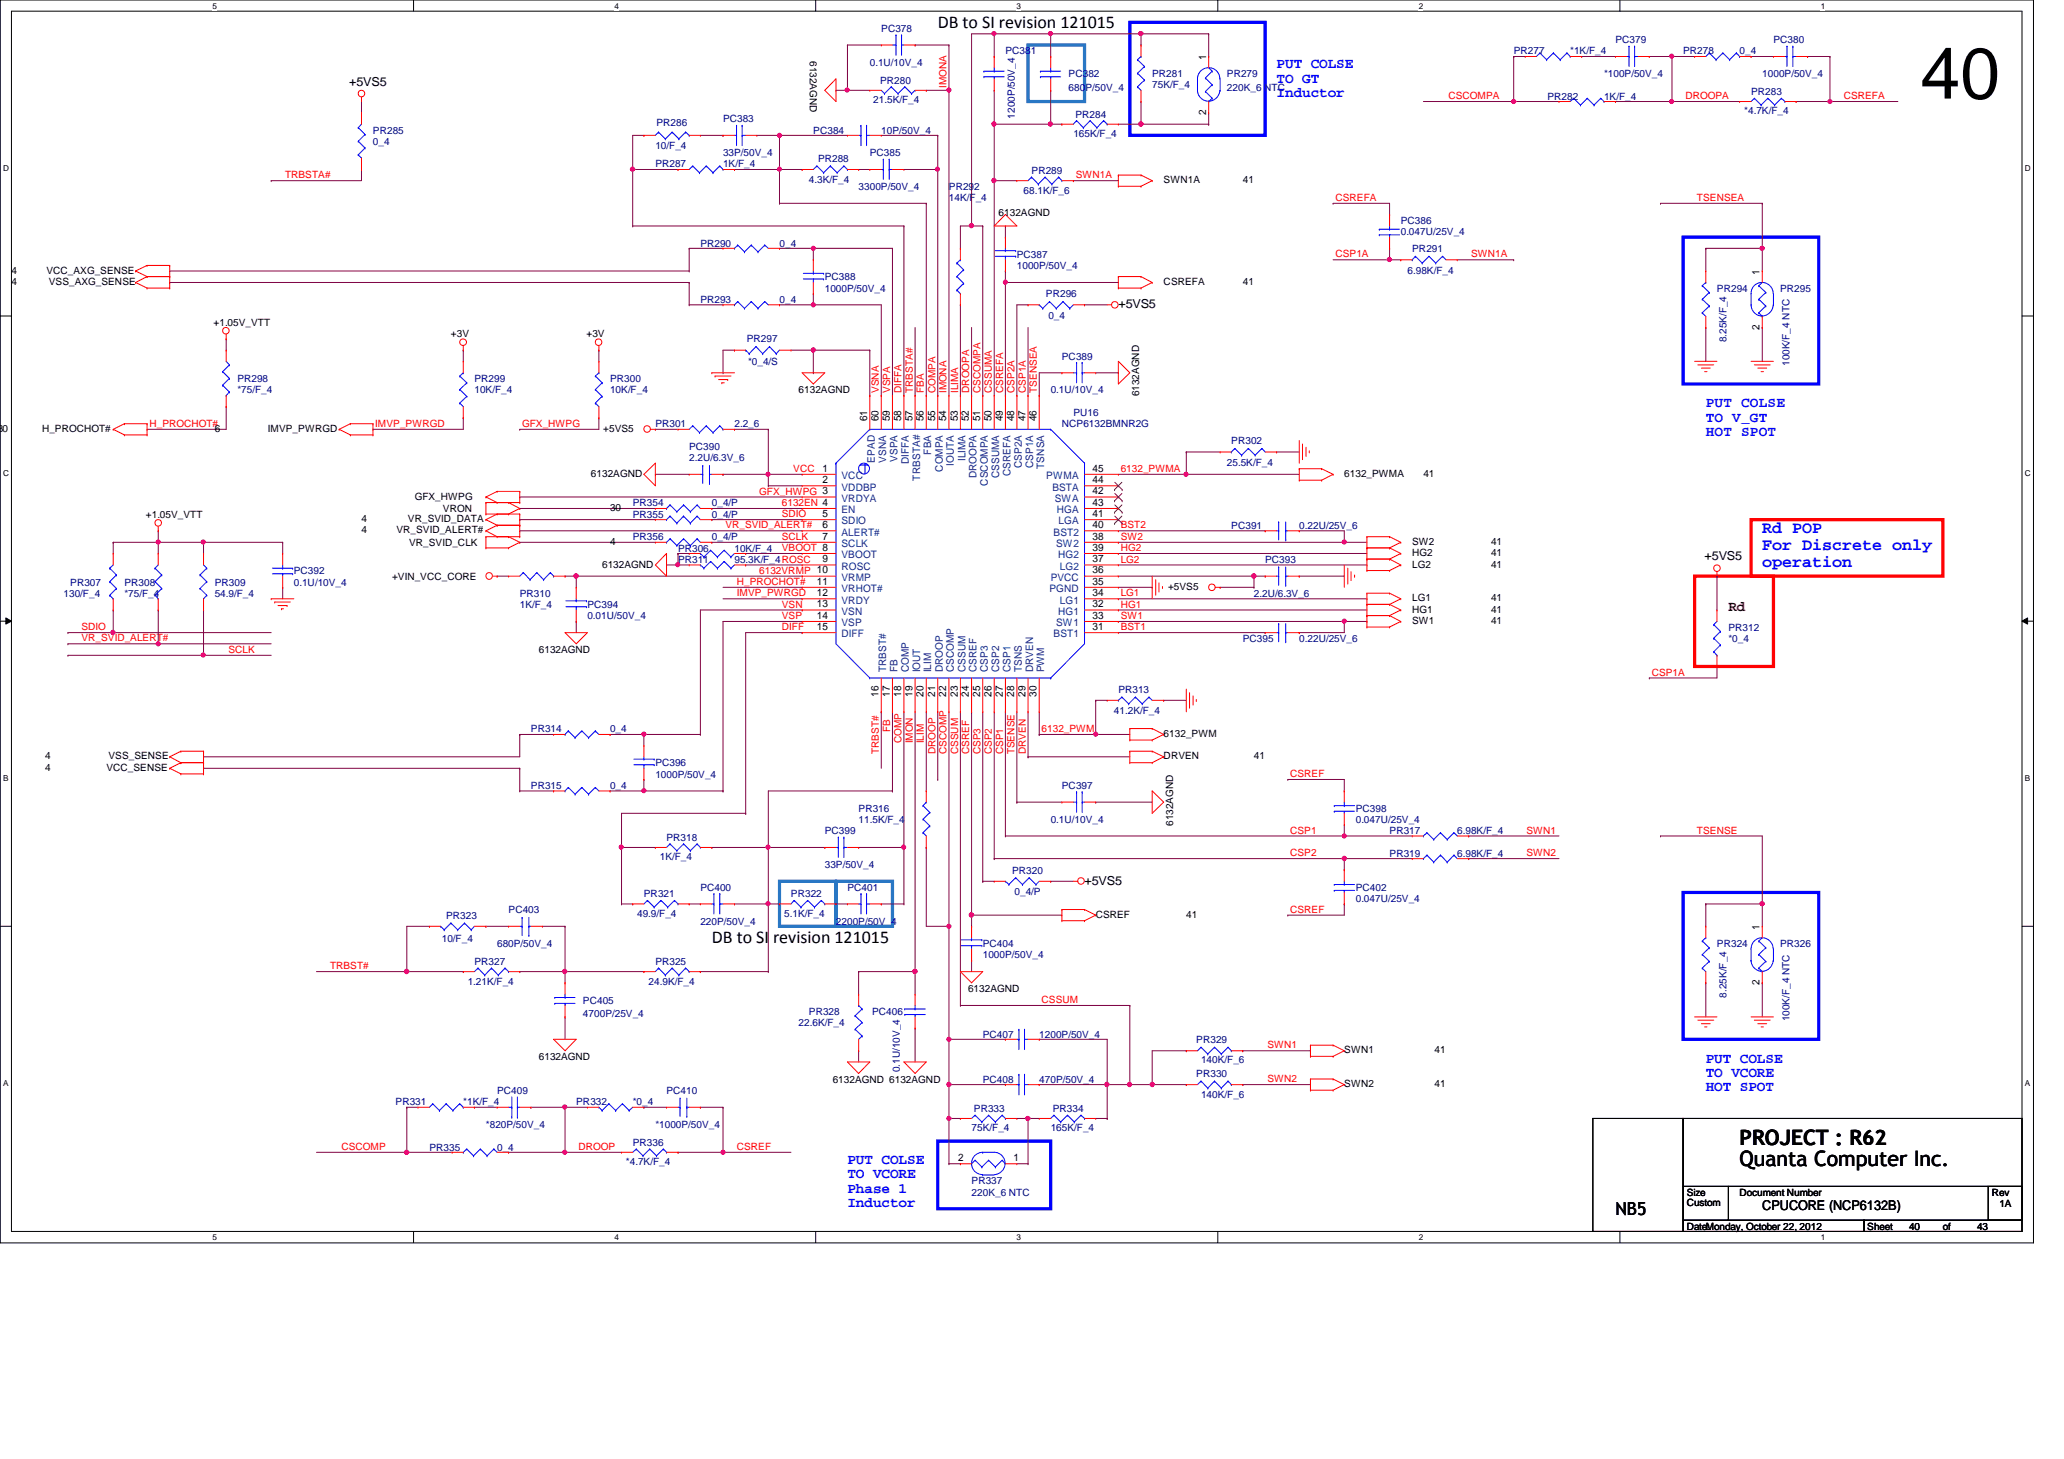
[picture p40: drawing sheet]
<svg xmlns="http://www.w3.org/2000/svg" width="297mm" height="210mm" viewBox="0 0 297 210" stroke-linecap="round" stroke-linejoin="round" font-family="sans-serif">
<defs><g id="words">
<text font-size="10.4" x="276.4" y="14.2">40</text>
<g font-size="3">
<text x="250.4" y="167.7">Quanta Computer Inc.</text>
<text x="250.4" y="164.7">PROJECT : R62</text>
</g>
<g font-size="2.6">
<text x="135" y="4.1">DB to SI revision 121015</text>
<text x="102.4" y="135.7">DB to SI revision 121015</text>
<text x="232.5" y="174.8">NB5</text>
</g>
<g font-size="2.4" fill="#00f">
<text x="253.6" y="76.7">Rd POP</text>
<text x="253.6" y="79.1">For Discrete only</text>
<text x="253.6" y="81.5">operation</text>
</g>
<g font-size="2.1" fill="#00f">
<text x="183.7" y="9.8">PUT COLSE</text>
<text x="183.7" y="11.9">TO GT</text>
<text x="183.7" y="14">Inductor</text>
<text x="245.5" y="58.6">PUT COLSE</text>
<text x="245.5" y="60.7">TO V_GT</text>
<text x="245.5" y="62.7">HOT SPOT</text>
<text x="245.5" y="152.9">PUT COLSE</text>
<text x="245.5" y="154.9">TO VCORE</text>
<text x="245.5" y="157">HOT SPOT</text>
<text x="122" y="167.5">PUT COLSE</text>
<text x="122" y="169.5">TO VCORE</text>
<text x="122" y="171.6">Phase 1</text>
<text x="122" y="173.7">Inductor</text>
</g>
<text font-size="2.1" fill="#400000" x="248.7" y="87.8">Rd</text>
<text font-size="1.9" x="253.6" y="174.1">CPUCORE (NCP6132B)</text>
<g font-size="1.8">
<text x="50.2" y="12.3">+5VS5</text>
<text x="160.9" y="44.4">+5VS5</text>
<text x="245.3" y="80.6">+5VS5</text>
<text x="156.1" y="127.3">+5VS5</text>
</g>
<g font-size="1.5">
<text x="173.6" y="8.6" transform="rotate(-90 173.6 8.6)">1</text>
<text x="173.6" y="16.6" transform="rotate(-90 173.6 16.6)">2</text>
<text x="253.2" y="39.5" transform="rotate(-90 253.2 39.5)">1</text>
<text x="253.2" y="47.5" transform="rotate(-90 253.2 47.5)">2</text>
<text x="124.8" y="60.6" transform="rotate(-90 124.8 60.6)">61</text>
<text x="126.4" y="60.6" transform="rotate(-90 126.4 60.6)">60</text>
<text x="128.1" y="60.6" transform="rotate(-90 128.1 60.6)">59</text>
<text x="129.7" y="60.6" transform="rotate(-90 129.7 60.6)">58</text>
<text x="131.3" y="60.6" transform="rotate(-90 131.3 60.6)">57</text>
<text x="132.9" y="60.6" transform="rotate(-90 132.9 60.6)">56</text>
<text x="134.6" y="60.6" transform="rotate(-90 134.6 60.6)">55</text>
<text x="136.2" y="60.6" transform="rotate(-90 136.2 60.6)">54</text>
<text x="137.8" y="60.6" transform="rotate(-90 137.8 60.6)">53</text>
<text x="139.4" y="60.6" transform="rotate(-90 139.4 60.6)">52</text>
<text x="141.1" y="60.6" transform="rotate(-90 141.1 60.6)">51</text>
<text x="142.7" y="60.6" transform="rotate(-90 142.7 60.6)">50</text>
<text x="144.3" y="60.6" transform="rotate(-90 144.3 60.6)">49</text>
<text x="146" y="60.6" transform="rotate(-90 146 60.6)">48</text>
<text x="147.6" y="60.6" transform="rotate(-90 147.6 60.6)">47</text>
<text x="149.2" y="60.6" transform="rotate(-90 149.2 60.6)">46</text>
<text x="118.4" y="67.9">1</text>
<text x="118.4" y="69.5">2</text>
<text x="157.2" y="71.1">42</text>
<text x="157.2" y="69.5">44</text>
<text x="157.2" y="67.9">45</text>
<text x="118.4" y="74.4">5</text>
<text x="118.4" y="76">6</text>
<text x="118.4" y="77.6">7</text>
<text x="157.2" y="74.4">41</text>
<text x="157.2" y="76">40</text>
<text x="157.2" y="77.6">38</text>
<text x="157.2" y="72.8">43</text>
<text x="118.4" y="80.9">9</text>
<text x="157.2" y="82.5">36</text>
<text x="157.2" y="79.2">39</text>
<text x="157.2" y="80.9">37</text>
<text x="117.6" y="84.1">11</text>
<text x="117.6" y="89">14</text>
<text x="117.6" y="85.8">12</text>
<text x="117.6" y="87.4">13</text>
<text x="157.2" y="84.1">35</text>
<text x="157.2" y="85.8">34</text>
<text x="157.2" y="89">33</text>
<text x="157.2" y="87.4">32</text>
<text x="117.6" y="90.6">15</text>
<text x="157.2" y="90.6">31</text>
<text x="126.4" y="100.3" transform="rotate(-90 126.4 100.3)">16</text>
<text x="128.1" y="100.3" transform="rotate(-90 128.1 100.3)">17</text>
<text x="129.7" y="100.3" transform="rotate(-90 129.7 100.3)">18</text>
<text x="131.3" y="100.3" transform="rotate(-90 131.3 100.3)">19</text>
<text x="132.9" y="100.3" transform="rotate(-90 132.9 100.3)">20</text>
<text x="134.6" y="100.3" transform="rotate(-90 134.6 100.3)">21</text>
<text x="136.2" y="100.3" transform="rotate(-90 136.2 100.3)">22</text>
<text x="137.8" y="100.3" transform="rotate(-90 137.8 100.3)">23</text>
<text x="139.4" y="100.3" transform="rotate(-90 139.4 100.3)">24</text>
<text x="141.1" y="100.3" transform="rotate(-90 141.1 100.3)">25</text>
<text x="142.7" y="100.3" transform="rotate(-90 142.7 100.3)">26</text>
<text x="144.3" y="100.3" transform="rotate(-90 144.3 100.3)">27</text>
<text x="146" y="100.3" transform="rotate(-90 146 100.3)">28</text>
<text x="147.6" y="100.3" transform="rotate(-90 147.6 100.3)">29</text>
<text x="149.2" y="100.3" transform="rotate(-90 149.2 100.3)">30</text>
<text x="253.2" y="133.8" transform="rotate(-90 253.2 133.8)">1</text>
<text x="253.2" y="141.7" transform="rotate(-90 253.2 141.7)">2</text>
<text x="137.9" y="167">2</text>
<text x="145.8" y="167">1</text>
</g>
<g font-size="1.5" fill="#004080">
<text x="134" y="65.4" transform="rotate(-90 134 65.4)">FBA</text>
<text x="121.1" y="68.9">VCC</text>
<text x="121.1" y="70.6">VDDBP</text>
<text x="125.9" y="66.5" transform="rotate(-90 125.9 66.5)">EPAD</text>
<text x="127.5" y="66.5" transform="rotate(-90 127.5 66.5)">VSNA</text>
<text x="129.2" y="66.5" transform="rotate(-90 129.2 66.5)">VSPA</text>
<text x="130.8" y="66.8" transform="rotate(-90 130.8 66.8)">DIFFA</text>
<text x="132.4" y="69.1" transform="rotate(-90 132.4 69.1)">TRBSTA#</text>
<text x="135.7" y="67.9" transform="rotate(-90 135.7 67.9)">COMPA</text>
<text x="137.3" y="67" transform="rotate(-90 137.3 67)">IOUTA</text>
<text x="138.9" y="66.3" transform="rotate(-90 138.9 66.3)">ILIMA</text>
<text x="140.5" y="68.8" transform="rotate(-90 140.5 68.8)">DROOPA</text>
<text x="142.2" y="69.9" transform="rotate(-90 142.2 69.9)">CSCOMPA</text>
<text x="143.8" y="68.8" transform="rotate(-90 143.8 68.8)">CSSUMA</text>
<text x="145.4" y="68.5" transform="rotate(-90 145.4 68.5)">CSREFA</text>
<text x="147.1" y="67.4" transform="rotate(-90 147.1 67.4)">CSP2A</text>
<text x="148.7" y="67.4" transform="rotate(-90 148.7 67.4)">CSP1A</text>
<text x="150.3" y="67.4" transform="rotate(-90 150.3 67.4)">TSNSA</text>
<text x="150.6" y="68.9">PWMA</text>
<text x="151.5" y="70.6">BSTA</text>
<text x="121.1" y="73.8">EN</text>
<text x="121.1" y="75.4">SDIO</text>
<text x="121.1" y="77">ALERT#</text>
<text x="121.1" y="72.2">VRDYA</text>
<text x="151.6" y="77">BST2</text>
<text x="151.8" y="72.2">SWA</text>
<text x="152.1" y="73.8">HGA</text>
<text x="152.4" y="75.4">LGA</text>
<text x="121.1" y="82">ROSC</text>
<text x="121.1" y="78.7">SCLK</text>
<text x="121.1" y="83.6">VRMP</text>
<text x="121.1" y="80.3">VBOOT</text>
<text x="151.2" y="83.6">PVCC</text>
<text x="152" y="78.7">SW2</text>
<text x="152.3" y="80.3">HG2</text>
<text x="152.5" y="82">LG2</text>
<text x="121.1" y="85.2">VRHOT#</text>
<text x="121.1" y="86.8">VRDY</text>
<text x="121.1" y="88.4">VSN</text>
<text x="151" y="85.2">PGND</text>
<text x="152.3" y="88.4">HG1</text>
<text x="152.5" y="86.8">LG1</text>
<text x="121.1" y="90.1">VSP</text>
<text x="121.1" y="91.7">DIFF</text>
<text x="151.6" y="91.7">BST1</text>
<text x="152" y="90.1">SW1</text>
<text x="127.5" y="96.7" transform="rotate(-90 127.5 96.7)">TRBST#</text>
<text x="129.2" y="96.7" transform="rotate(-90 129.2 96.7)">FB</text>
<text x="130.8" y="96.7" transform="rotate(-90 130.8 96.7)">COMP</text>
<text x="132.4" y="96.7" transform="rotate(-90 132.4 96.7)">IOUT</text>
<text x="134" y="96.7" transform="rotate(-90 134 96.7)">ILIM</text>
<text x="135.7" y="96.7" transform="rotate(-90 135.7 96.7)">DROOP</text>
<text x="137.3" y="96.7" transform="rotate(-90 137.3 96.7)">CSCOMP</text>
<text x="138.9" y="96.7" transform="rotate(-90 138.9 96.7)">CSSUM</text>
<text x="140.5" y="96.7" transform="rotate(-90 140.5 96.7)">CSREF</text>
<text x="142.2" y="96.7" transform="rotate(-90 142.2 96.7)">CSP3</text>
<text x="143.8" y="96.7" transform="rotate(-90 143.8 96.7)">CSP2</text>
<text x="145.4" y="96.7" transform="rotate(-90 145.4 96.7)">CSP1</text>
<text x="147.1" y="96.7" transform="rotate(-90 147.1 96.7)">TSNS</text>
<text x="148.7" y="96.7" transform="rotate(-90 148.7 96.7)">DRVEN</text>
<text x="150.3" y="96.7" transform="rotate(-90 150.3 96.7)">PWM</text>
</g>
<g font-size="1.4" fill="#000080">
<text x="126.8" y="4.6">PC378</text>
<text x="125.2" y="9.5">0.1U/10V_4</text>
<text x="144.7" y="7.8">PC381</text>
<text x="153.8" y="11.1">PC382</text>
<text x="165.8" y="11.1">PR281</text>
<text x="176.6" y="11.1">PR279</text>
<text x="217.8" y="7.8">PR277</text>
<text x="226" y="7.8">*1K/F_4</text>
<text x="230.8" y="11.1">*100P/50V_4</text>
<text x="232.5" y="6.2">PC379</text>
<text x="242.2" y="7.8">PR278</text>
<text x="250.4" y="7.8">0_4</text>
<text x="253.6" y="11.1">1000P/50V_4</text>
<text x="255.2" y="6.2">PC380</text>
<text x="104.1" y="17.6">PC383</text>
<text x="125.7" y="14.8">21.5K/F_4</text>
<text x="126.7" y="12.1">PR280</text>
<text x="146" y="17.1" transform="rotate(-90 146 17.1)">1200P/50V_4</text>
<text x="153.8" y="13">680P/50V_4</text>
<text x="154.8" y="16.9">PR284</text>
<text x="165.8" y="12.7">75K/F_4</text>
<text x="176.6" y="13">220K_6 NTC</text>
<text x="222.7" y="14.4">PR282</text>
<text x="230.8" y="14.4">1K/F_4</text>
<text x="251" y="16.5">*4.7K/F_4</text>
<text x="252" y="13.7">PR283</text>
<text x="53.7" y="19.2">PR285</text>
<text x="53.7" y="20.8">0_4</text>
<text x="94.3" y="21.5">10/F_4</text>
<text x="94.5" y="18.1">PR286</text>
<text x="104.1" y="22.5">33P/50V_4</text>
<text x="117" y="19.2">PC384</text>
<text x="117.7" y="23.3">PR288</text>
<text x="125.2" y="22.5">PC385</text>
<text x="126.8" y="19.2">10P/50V_4</text>
<text x="154.5" y="19.7">165K/F_4</text>
<text x="94.3" y="24.1">PR287</text>
<text x="104.1" y="24.1">1K/F_4</text>
<text x="116.4" y="26.4">4.3K/F_4</text>
<text x="123.6" y="27.3">3300P/50V_4</text>
<text x="136.6" y="27.3">PR292</text>
<text x="136.6" y="29">14K/F_4</text>
<text x="147.3" y="27.9">68.1K/F_6</text>
<text x="148.5" y="25.1">PR289</text>
<text x="100.8" y="35.5">PR290</text>
<text x="112.2" y="35.5">0_4</text>
<text x="201.6" y="32.2">PC386</text>
<text x="201.6" y="33.9">0.047U/25V_4</text>
<text x="118.7" y="40.3">PC388</text>
<text x="118.7" y="42">1000P/50V_4</text>
<text x="146.3" y="37.1">PC387</text>
<text x="146.3" y="38.7">1000P/50V_4</text>
<text x="202.6" y="39.4">6.98K/F_4</text>
<text x="203.2" y="36.3">PR291</text>
<text x="247.1" y="42">PR294</text>
<text x="256.2" y="42">PR295</text>
<text x="100.8" y="43.6">PR293</text>
<text x="112.2" y="43.6">0_4</text>
<text x="150.5" y="42.8">PR296</text>
<text x="150.9" y="45.9">0_4</text>
<text x="107.5" y="49.1">PR297</text>
<text x="107.7" y="52.5">*0_4/S</text>
<text x="152.8" y="51.7">PC389</text>
<text x="248.5" y="49.2" transform="rotate(-90 248.5 49.2)">8.25K/F_4</text>
<text x="257.6" y="52.7" transform="rotate(-90 257.6 52.7)">100K/F_4 NTC</text>
<text x="34.2" y="55">PR298</text>
<text x="34.2" y="56.6">*75/F_4</text>
<text x="68.3" y="55">PR299</text>
<text x="68.3" y="56.6">10K/F_4</text>
<text x="87.8" y="55">PR300</text>
<text x="87.8" y="56.6">10K/F_4</text>
<text x="151.2" y="56.6">0.1U/10V_4</text>
<text x="154.5" y="59.9">PU16</text>
<text x="94.3" y="61.5">PR301</text>
<text x="99.2" y="64.7">PC390</text>
<text x="105.7" y="61.5">2.2_6</text>
<text x="152.8" y="61.5">NCP6132BMNR2G</text>
<text x="177.2" y="63.9">PR302</text>
<text x="99.2" y="66.4">2.2U/6.3V_6</text>
<text x="176.6" y="67">25.5K/F_4</text>
<text x="91.1" y="72.9">PR354</text>
<text x="91.1" y="74.5">PR355</text>
<text x="91.1" y="77.7">PR356</text>
<text x="102.4" y="72.9">0_4/P</text>
<text x="102.4" y="74.5">0_4/P</text>
<text x="102.4" y="77.7">0_4/P</text>
<text x="177.2" y="76.1">PC391</text>
<text x="187" y="76.1">0.22U/25V_6</text>
<text x="42.3" y="82.6">PC392</text>
<text x="97.6" y="79.4">PR306</text>
<text x="97.6" y="81">PR311</text>
<text x="105.7" y="79.4">10K/F_4</text>
<text x="105.7" y="81">95.3K/F_4ROSC</text>
<text x="182.1" y="81">PC393</text>
<text x="9.1" y="85.9">130/F_4</text>
<text x="10.1" y="84.2">PR307</text>
<text x="17.9" y="84.2">PR308</text>
<text x="17.9" y="85.9">*75/F_4</text>
<text x="30.9" y="84.2">PR309</text>
<text x="30.9" y="85.9">54.9/F_4</text>
<text x="42.3" y="84.2">0.1U/10V_4</text>
<text x="74.8" y="85.9">PR310</text>
<text x="74.8" y="87.5">1K/F_4</text>
<text x="84.5" y="87.5">PC394</text>
<text x="84.5" y="89.1">0.01U/50V_4</text>
<text x="180.5" y="85.9">2.2U/6.3V_6</text>
<text x="178.9" y="92.4">PC395</text>
<text x="187" y="92.4">0.22U/25V_6</text>
<text x="248.7" y="90.8">PR312</text>
<text x="248.7" y="92.4">*0_4</text>
<text x="160.9" y="99.7">PR313</text>
<text x="76.4" y="105.4">PR314</text>
<text x="87.8" y="105.4">0_4</text>
<text x="160.3" y="102.8">41.2K/F_4</text>
<text x="76.4" y="113.5">PR315</text>
<text x="87.8" y="113.5">0_4</text>
<text x="94.3" y="110.2">PC396</text>
<text x="94.3" y="111.9">1000P/50V_4</text>
<text x="152.8" y="113.5">PC397</text>
<text x="123.6" y="116.8">PR316</text>
<text x="123.6" y="118.4">11.5K/F_4</text>
<text x="151.2" y="118.4">0.1U/10V_4</text>
<text x="195.1" y="116.8">PC398</text>
<text x="195.1" y="118.4">0.047U/25V_4</text>
<text x="95" y="123.7">1K/F_4</text>
<text x="95.9" y="121">PR318</text>
<text x="118.7" y="120">PC399</text>
<text x="118.7" y="124.9">33P/50V_4</text>
<text x="145.7" y="125.7">PR320</text>
<text x="200" y="120">PR317</text>
<text x="200" y="123.3">PR319</text>
<text x="209.7" y="120">6.98K/F_4</text>
<text x="209.7" y="123.3">6.98K/F_4</text>
<text x="73.2" y="131.4">PC403</text>
<text x="91.7" y="131.9">49.9/F_4</text>
<text x="92.7" y="129.1">PR321</text>
<text x="100.8" y="128.1">PC400</text>
<text x="112.9" y="131.9">5.1K/F_4</text>
<text x="113.8" y="129.1">PR322</text>
<text x="122" y="128.1">PC401</text>
<text x="146" y="128.8">0_4/P</text>
<text x="195.1" y="128.1">PC402</text>
<text x="195.1" y="129.8">0.047U/25V_4</text>
<text x="63.6" y="135.5">10/F_4</text>
<text x="64.2" y="132.2">PR323</text>
<text x="71.5" y="136.3">680P/50V_4</text>
<text x="100.8" y="133">220P/50V_4</text>
<text x="120.3" y="133">2200P/50V_4</text>
<text x="141.4" y="136.3">PC404</text>
<text x="141.4" y="137.9">1000P/50V_4</text>
<text x="247.1" y="136.3">PR324</text>
<text x="256.2" y="136.3">PR326</text>
<text x="67.3" y="141.6">1.21K/F_4</text>
<text x="68.3" y="138.9">PR327</text>
<text x="93.3" y="141.6">24.9K/F_4</text>
<text x="94.3" y="138.9">PR325</text>
<text x="248.5" y="143.5" transform="rotate(-90 248.5 143.5)">8.25K/F_4</text>
<text x="83.9" y="144.4">PC405</text>
<text x="83.9" y="146.3">4700P/25V_4</text>
<text x="114.9" y="147.7">22.6K/F_4</text>
<text x="116.4" y="146">PR328</text>
<text x="125.5" y="146">PC406</text>
<text x="141.4" y="149.3">PC407</text>
<text x="149.6" y="149.3">1200P/50V_4</text>
<text x="257.6" y="146.9" transform="rotate(-90 257.6 146.9)">100K/F_4 NTC</text>
<text x="129.5" y="154.3" transform="rotate(-90 129.5 154.3)">0.1U/10V_4</text>
<text x="141.4" y="155.8">PC408</text>
<text x="149.6" y="155.8">470P/50V_4</text>
<text x="172.2" y="150.1">PR329</text>
<text x="172.2" y="154.9">PR330</text>
<text x="172.8" y="153">140K/F_6</text>
<text x="56.9" y="159">PR331</text>
<text x="66.7" y="159">*1K/F_4</text>
<text x="71.5" y="157.4">PC409</text>
<text x="82.9" y="159">PR332</text>
<text x="91.1" y="159">*0_4</text>
<text x="95.9" y="157.4">PC410</text>
<text x="140.2" y="160">PR333</text>
<text x="151.5" y="160">PR334</text>
<text x="172.8" y="157.9">140K/F_6</text>
<text x="61.8" y="165.5">PR335</text>
<text x="69.9" y="162.3">*820P/50V_4</text>
<text x="71.5" y="165.5">0_4</text>
<text x="90.1" y="167.6">*4.7K/F_4</text>
<text x="91.1" y="164.9">PR336</text>
<text x="94.3" y="162.3">*1000P/50V_4</text>
<text x="139.8" y="162.8">75K/F_4</text>
<text x="151.2" y="162.8">165K/F_4</text>
<text x="139.8" y="170.4">PR337</text>
<text x="139.8" y="172">220K_6 NTC</text>
</g>
<g font-size="1.4">
<text x="116.5" y="8.8" transform="rotate(90 116.5 8.8)">6132AGND</text>
<text x="167.5" y="26.4">SWN1A</text>
<text x="178.9" y="26.4">41</text>
<text x="143.7" y="31.1">6132AGND</text>
<text x="1.6" y="41">4</text>
<text x="1.6" y="39.4">4</text>
<text x="6.7" y="39.4">VCC_AXG_SENSE</text>
<text x="7" y="41">VSS_AXG_SENSE</text>
<text x="167.5" y="41">CSREFA</text>
<text x="178.9" y="41">41</text>
<text x="30.7" y="46.9">+1.05V_VTT</text>
<text x="64.9" y="48.5">+3V</text>
<text x="84.4" y="48.5">+3V</text>
<text x="114.9" y="56.6">6132AGND</text>
<text x="164" y="57" transform="rotate(-90 164 57)">6132AGND</text>
<text x="-.8" y="62.1">,30</text>
<text x="6.1" y="62.1">H_PROCHOT#</text>
<text x="30.9" y="62.1">6</text>
<text x="38.6" y="62.1">IMVP_PWRGD</text>
<text x="86.8" y="62.1">+5VS5</text>
<text x="59.7" y="71.9">GFX_HWPG</text>
<text x="85" y="68.6">6132AGND</text>
<text x="193.5" y="68.6">6132_PWMA</text>
<text x="204.8" y="68.6">41</text>
<text x="21" y="74.5">+1.05V_VTT</text>
<text x="52" y="75.1">4</text>
<text x="52" y="76.8">4</text>
<text x="57.1" y="76.8">VR_SVID_ALERT#</text>
<text x="58.7" y="75.1">VR_SVID_DATA</text>
<text x="63.8" y="73.7">VRON</text>
<text x="87.8" y="73.5">30</text>
<text x="56.4" y="83.4">+VIN_VCC_CORE</text>
<text x="58.9" y="78.6">VR_SVID_CLK</text>
<text x="86.7" y="81.7">6132AGND</text>
<text x="87.8" y="78.4">4</text>
<text x="203.2" y="81.7">LG2</text>
<text x="203.2" y="80">HG2</text>
<text x="203.2" y="78.4">SW2</text>
<text x="214.6" y="81.7">41</text>
<text x="214.6" y="78.4">41</text>
<text x="214.6" y="80">41</text>
<text x="168.1" y="84.9">+5VS5</text>
<text x="203.2" y="89.8">SW1</text>
<text x="203.2" y="88.1">HG1</text>
<text x="203.2" y="86.5">LG1</text>
<text x="214.6" y="89.8">41</text>
<text x="214.6" y="86.5">41</text>
<text x="214.6" y="88.1">41</text>
<text x="77.6" y="94">6132AGND</text>
<text x="167.5" y="106">6132_PWM</text>
<text x="6.5" y="109.3">4</text>
<text x="6.5" y="110.9">4</text>
<text x="15.3" y="110.9">VCC_SENSE</text>
<text x="15.6" y="109.3">VSS_SENSE</text>
<text x="167.5" y="109.3">DRVEN</text>
<text x="180.5" y="109.3">41</text>
<text x="168.8" y="118.8" transform="rotate(-90 168.8 118.8)">6132AGND</text>
<text x="157.7" y="132">CSREF</text>
<text x="170.7" y="132">41</text>
<text x="139.3" y="142.7">6132AGND</text>
<text x="77.6" y="152.5">6132AGND</text>
<text x="119.8" y="155.8">6132AGND 6132AGND</text>
<text x="193.5" y="151.6">SWN1</text>
<text x="206.5" y="151.6">41</text>
<text x="193.5" y="156.4">SWN2</text>
<text x="206.5" y="156.4">41</text>
<text x="242.7" y="172">Size</text>
<text x="242.7" y="173.5">Custom</text>
<text x="250.4" y="172">Document Number</text>
<text x="286.6" y="172">Rev</text>
<text x="287.7" y="173.7">1A</text>
<text x="242.7" y="176.9">Date:Monday, October 22, 2012</text>
<text x="268.7" y="176.9">Sheet</text>
<text x="274.7" y="176.9">40</text>
<text x="279.6" y="176.9">of</text>
<text x="284.5" y="176.9">43</text>
</g>
<g font-size="1.4" fill="#f00">
<text x="136.2" y="12.7" transform="rotate(-90 136.2 12.7)">IMONA</text>
<text x="208.4" y="14.3">CSCOMPA</text>
<text x="242.6" y="14.3">DROOPA</text>
<text x="265.3" y="14.3">CSREFA</text>
<text x="41" y="25.7">TRBSTA#</text>
<text x="154.8" y="25.7">SWN1A</text>
<text x="192.2" y="28.9">CSREFA</text>
<text x="244.2" y="28.9">TSENSEA</text>
<text x="192.2" y="37">CSP1A</text>
<text x="211.7" y="37">SWN1A</text>
<text x="126.5" y="56.6" transform="rotate(-90 126.5 56.6)">VSNA</text>
<text x="128.1" y="56.6" transform="rotate(-90 128.1 56.6)">VSPA</text>
<text x="129.7" y="56.6" transform="rotate(-90 129.7 56.6)">DIFFA</text>
<text x="131.4" y="56.6" transform="rotate(-90 131.4 56.6)">TRBSTA#</text>
<text x="133" y="56.6" transform="rotate(-90 133 56.6)">FBA</text>
<text x="134.6" y="56.6" transform="rotate(-90 134.6 56.6)">COMPA</text>
<text x="136.2" y="56.6" transform="rotate(-90 136.2 56.6)">IMONA</text>
<text x="137.9" y="56.6" transform="rotate(-90 137.9 56.6)">ILIMA</text>
<text x="139.5" y="56.6" transform="rotate(-90 139.5 56.6)">DROOPA</text>
<text x="141.1" y="56.6" transform="rotate(-90 141.1 56.6)">CSCOMPA</text>
<text x="142.7" y="56.6" transform="rotate(-90 142.7 56.6)">CSSUMA</text>
<text x="144.4" y="56.6" transform="rotate(-90 144.4 56.6)">CSREFA</text>
<text x="146" y="56.6" transform="rotate(-90 146 56.6)">CSP2A</text>
<text x="147.6" y="56.6" transform="rotate(-90 147.6 56.6)">CSP1A</text>
<text x="149.2" y="56.6" transform="rotate(-90 149.2 56.6)">TSENSEA</text>
<text x="21.5" y="61.4">H_PROCHOT#</text>
<text x="54" y="61.4">IMVP_PWRGD</text>
<text x="75.1" y="61.4">GFX_HWPG</text>
<text x="109.3" y="71.2">GFX_HWPG 3</text>
<text x="114.2" y="67.9">VCC</text>
<text x="161.3" y="67.9">6132_PWMA</text>
<text x="104.4" y="76">VR_SVID_ALERT#</text>
<text x="112.5" y="74.4">SDIO</text>
<text x="112.5" y="77.7">SCLK</text>
<text x="112.5" y="72.8">6132EN 4</text>
<text x="161.3" y="77.7">SW2</text>
<text x="161.3" y="76">BST2</text>
<text x="109.3" y="82.5">6132VRMP 10</text>
<text x="112.5" y="79.3">VBOOT 8</text>
<text x="161.3" y="80.9">LG2</text>
<text x="161.3" y="79.3">HG2</text>
<text x="106" y="84.2">H_PROCHOT#</text>
<text x="106" y="85.8">IMVP_PWRGD</text>
<text x="112.5" y="89.1">VSP</text>
<text x="112.5" y="87.4">VSN</text>
<text x="161.3" y="85.8">LG1</text>
<text x="161.3" y="89.1">SW1</text>
<text x="161.3" y="87.4">HG1</text>
<text x="11.7" y="90.7">SDIO</text>
<text x="11.7" y="92.3">VR_SVID_ALERT#</text>
<text x="32.9" y="93.9">SCLK</text>
<text x="112.5" y="90.7">DIFF</text>
<text x="161.3" y="90.7">BST1</text>
<text x="237.7" y="97.2">CSP1A</text>
<text x="128.1" y="105.3" transform="rotate(-90 128.1 105.3)">FB</text>
<text x="129.7" y="106.9" transform="rotate(-90 129.7 106.9)">COMP</text>
<text x="131.4" y="106.9" transform="rotate(-90 131.4 106.9)">IMON</text>
<text x="133" y="106.9" transform="rotate(-90 133 106.9)">ILIM</text>
<text x="149.9" y="105.3">6132_PWM</text>
<text x="126.5" y="108.5" transform="rotate(-90 126.5 108.5)">TRBST#</text>
<text x="134.6" y="108.5" transform="rotate(-90 134.6 108.5)">DROOP</text>
<text x="136.2" y="108.5" transform="rotate(-90 136.2 108.5)">CSCOMP</text>
<text x="137.9" y="108.5" transform="rotate(-90 137.9 108.5)">CSSUM</text>
<text x="139.5" y="108.5" transform="rotate(-90 139.5 108.5)">CSREF</text>
<text x="141.1" y="108.5" transform="rotate(-90 141.1 108.5)">CSP3</text>
<text x="142.7" y="108.5" transform="rotate(-90 142.7 108.5)">CSP2</text>
<text x="144.4" y="108.5" transform="rotate(-90 144.4 108.5)">CSP1</text>
<text x="146" y="108.5" transform="rotate(-90 146 108.5)">TSENSE</text>
<text x="147.6" y="108.5" transform="rotate(-90 147.6 108.5)">DRVEN</text>
<text x="185.7" y="111.8">CSREF</text>
<text x="185.7" y="119.9">CSP1</text>
<text x="219.7" y="119.9">SWN1</text>
<text x="244.2" y="119.9">TSENSE</text>
<text x="185.7" y="123.2">CSP2</text>
<text x="219.7" y="123.2">SWN2</text>
<text x="185.7" y="131.3">CSREF</text>
<text x="47.5" y="139.4">TRBST#</text>
<text x="149.9" y="144.3">CSSUM</text>
<text x="182.4" y="155.7">SWN2</text>
<text x="182.4" y="150.8">SWN1</text>
<text x="49.1" y="165.4">CSCOMP</text>
<text x="83.3" y="165.4">DROOP</text>
<text x="106" y="165.4">CSREF</text>
</g>
<g font-size="1.2">
<text x="30.6" y="1.2">5</text>
<text x="88.4" y="1.2">4</text>
<text x="146.3" y="1.2">3</text>
<text x="204.2" y="1.2">2</text>
<text x="262" y="1.2">1</text>
<text x=".5" y="24.6">D</text>
<text x="291.4" y="24.6">D</text>
<text x=".5" y="68.5">C</text>
<text x="291.4" y="68.5">C</text>
<text x=".5" y="112.4">B</text>
<text x="291.4" y="112.4">B</text>
<text x=".5" y="156.3">A</text>
<text x="291.4" y="156.3">A</text>
<text x="30.6" y="178.4">5</text>
<text x="88.4" y="178.4">4</text>
<text x="146.3" y="178.4">3</text>
<text x="204.2" y="178.4">2</text>
<text x="262" y="178.4">1</text>
</g>
</g></defs>
<path d="M0 0h292.6v178.8h-292.6zM1.6 1.6h289.4v175.6h-289.4z" fill="none" stroke="#000" stroke-width=".14"/>
<g fill="#fff">
<path d="M30.6 .2h.6v1.3h-.6z"/>
<path d="M30.6 177.3h.6v1.3h-.6z"/>
</g>
<path d="M59.5 0v1.6M59.5 177.2v1.6" fill="none" stroke="#000" stroke-width=".14"/>
<g fill="#fff">
<path d="M88.4 .2h.6v1.3h-.6z"/>
<path d="M88.4 177.3h.6v1.3h-.6z"/>
</g>
<path d="M117.4 0v1.6M117.4 177.2v1.6" fill="none" stroke="#000" stroke-width=".14"/>
<g fill="#fff">
<path d="M146.3 .2h.6v1.3h-.6z"/>
<path d="M146.3 177.3h.6v1.3h-.6z"/>
</g>
<path d="M175.3 0v1.6M175.3 177.2v1.6" fill="none" stroke="#000" stroke-width=".14"/>
<g fill="#fff">
<path d="M204.2 .2h.6v1.3h-.6z"/>
<path d="M204.2 177.3h.6v1.3h-.6z"/>
</g>
<path d="M233.1 0v1.6M233.1 177.2v1.6" fill="none" stroke="#000" stroke-width=".14"/>
<g fill="#fff">
<path d="M262 .2h.6v1.3h-.6z"/>
<path d="M262 177.3h.6v1.3h-.6z"/>
<path d="M.5 23.5h.8v1.3h-.8z"/>
<path d="M291.4 23.5h.8v1.3h-.8z"/>
<path d="M.5 67.4h.8v1.3h-.8z"/>
<path d="M291.4 67.4h.8v1.3h-.8z"/>
</g>
<path d="M0 45.5h1.6M291 45.5h1.6" fill="none" stroke="#000" stroke-width=".14"/>
<g fill="#fff">
<path d="M.5 111.3h.7v1.3h-.7z"/>
<path d="M291.4 111.3h.7v1.3h-.7z"/>
</g>
<path d="M0 89.4h1.6M.8 88.9l.8 .5-.8 .4zM291 89.4l.8-.5v.9zM291 89.4h1.6" fill="none" stroke="#000" stroke-width=".14"/>
<path d="M.8 88.9l.8 .5-.8 .4zM291 89.4l.8-.5v.9z" fill="#000"/>
<g fill="#fff">
<path d="M.5 155.2h.7v1.3h-.7z"/>
<path d="M291.4 155.2h.7v1.3h-.7z"/>
</g>
<path d="M0 133.3h1.6M291 133.3h1.6" fill="none" stroke="#000" stroke-width=".14"/>
<path d="M162.6 3.2h19.5v16.3h-19.5zM242.2 34.1h19.5v21.1h-19.5zM242.2 128.4h19.5v21.1h-19.5zM135 164.2h16.2v9.7h-16.2z" fill="none" stroke="#00f" stroke-width=".47"/>
<path d="M252 74.8h27.6v8.1h-27.6zM243.9 82.9h11.3v13h-11.3z" fill="none" stroke="#f00" stroke-width=".47"/>
<path d="M148 6.5h8.1v8.1h-8.1zM112.2 126.8h8.1v6.5h-8.1zM120.3 126.8h8.1v6.5h-8.1z" fill="none" stroke="#0080ff" stroke-width=".47"/>
<path d="M126.8 19.5h8.2M135 19.5h.1M151.2 17.9h1.6M152.8 17.9h.1M144.7 40.6h.1M144.7 40.6h16.2M170.7 65h.1M170.7 65h4.9M157.7 160.9h1.6M159.3 160.9h.1" fill="none" stroke="#800040" stroke-width=".14"/>
<circle cx="144.7" cy="40.6" r=".3" fill="#f0f"/>
<circle cx="144.7" cy="40.6" r=".3" fill="none" stroke="#f0f" stroke-width=".14"/>
<path d="M91.1 24.4h6.5M97.6 24.4h.1M117 35.7h.1M117 35.7h11.4M253.6 29.3h.1M253.6 29.3v6.4" fill="none" stroke="#800040" stroke-width=".14"/>
<circle cx="253.6" cy="35.7" r=".31" fill="#f0f"/>
<circle cx="253.6" cy="35.7" r=".31" fill="none" stroke="#f0f" stroke-width=".14"/>
<path d="M193.5 78h.1M193.5 76.4v1.6M104.1 84.5h11.3M115.4 84.5h.1M180.5 82.9h1.6M182.1 82.9h.1M110.6 130h.1M110.6 121.9v8.1M136.6 156v4.9M149.6 149.5h.1M149.6 149.5h9.7M136.6 160.9h.1" fill="none" stroke="#800040" stroke-width=".14"/>
<circle cx="136.6" cy="156" r=".31" fill="#f0f"/>
<circle cx="136.6" cy="156" r=".31" fill="none" stroke="#f0f" stroke-width=".14"/>
<circle cx="136.6" cy="160.9" r=".3" fill="#f0f"/>
<circle cx="136.6" cy="160.9" r=".3" fill="none" stroke="#f0f" stroke-width=".14"/>
<path d="M143.1 26h.1M143.1 26v30.9" fill="none" stroke="#800040" stroke-width=".14"/>
<circle cx="143" cy="26" r=".31" fill="#f0f"/>
<circle cx="143" cy="26" r=".31" fill="none" stroke="#f0f" stroke-width=".14"/>
<g fill="none" stroke="#800040" stroke-width=".14">
<path d="M151.2 13h.1M151.2 13v4.9M112.2 29.3h21.1M128.4 35.7h.1M128.4 35.7v21.2M130.1 24.4h4.9M133.3 29.3h.1M135 24.4h.1M170.7 65h.1M170.7 65v3.2M97.6 81.3h.1M97.6 81.3h1.6"/>
<path d="M100.8 87.8v17.9M160.9 81.3h35.8M160.9 91h21.2M182.1 91h.1M196.7 81.3h.1M100.8 105.7h.1M167.5 100.8h.1M167.5 100.8h3.2M185.3 131.7h.1M185.3 131.7h8.2M211.4 123.5h.1M211.4 123.5h13"/>
<path d="M159.3 156v4.9M178.9 156h.1M178.9 156h9.7M245.5 141.4h.1M245.5 141.4v4.9M159.3 160.9h.1"/>
</g>
<circle cx="159.3" cy="156" r=".31" fill="#f0f"/>
<circle cx="159.3" cy="156" r=".31" fill="none" stroke="#f0f" stroke-width=".14"/>
<g fill="none" stroke="#800040" stroke-width=".14">
<path d="M94.3 68.2h.1M94.3 68.2h4.9M160.9 78h.1M160.9 78h32.6M160.9 86.1h35.8M193.5 89.4h3.2M196.7 89.4h.1M196.7 86.1h.1M185.3 112.1h.1M185.3 112.1h8.2M89.4 130h1.7M91.1 130h.1"/>
<path d="M138.2 144.7h24.4M162.6 144.7h.1"/>
</g>
<circle cx="193.5" cy="78" r=".3" fill="#f0f"/>
<circle cx="193.5" cy="78" r=".3" fill="none" stroke="#f0f" stroke-width=".14"/>
<g fill="none" stroke="#800040" stroke-width=".14">
<path d="M91.1 19.5h1.6M92.7 19.5h.1M112.2 19.5h.1M112.2 19.5h9.8M135 19.5v4.9M143.1 17.9v8.1M164.2 14.6h.1M164.2 14.6v3.3M112.2 24.4h3.2M115.4 24.4h.1M135 24.4h.1M138.2 32.5h1.6"/>
<path d="M139.8 32.5h.1M143.1 26h.1M144.7 32.5h.1M144.7 32.5v1.6M245.5 35.7h.1M245.5 35.7v3.3M104.1 53.6h.1M104.1 50.4v3.2M117 50.4h8.2M125.2 50.4h.1M102.4 74.8h.1M102.4 74.8h13"/>
<path d="M160.9 68.2h9.8M170.7 68.2h.1M237.4 97.5h.1M237.4 97.5h9.7M193.5 123.5h.1M193.5 123.5h9.7M165.8 156h4.9M170.7 156h.1M178.9 151.2h.1M178.9 151.2h9.7"/>
</g>
<circle cx="165.8" cy="156" r=".31" fill="#f0f"/>
<circle cx="165.8" cy="156" r=".31" fill="none" stroke="#f0f" stroke-width=".14"/>
<path d="M173.9 17.9h.1M173.9 16.3v1.6M123.6 24.4h.1M123.6 24.4h1.6M131.7 147.9h.1M131.7 147.9v4.9M146.3 160.9h1.7M148 160.9h.1" fill="none" stroke="#800040" stroke-width=".14"/>
<circle cx="147.9" cy="160.9" r=".31" fill="#f0f"/>
<circle cx="147.9" cy="160.9" r=".31" fill="none" stroke="#f0f" stroke-width=".14"/>
<path d="M143.1 4.9h21.1M151.2 4.9h.1M164.2 4.9h.1M136.6 149.5h8.1M144.7 149.5h.1" fill="none" stroke="#800040" stroke-width=".14"/>
<circle cx="143" cy="4.8" r=".3" fill="#f0f"/>
<circle cx="143" cy="4.8" r=".3" fill="none" stroke="#f0f" stroke-width=".14"/>
<circle cx="151.2" cy="4.8" r=".3" fill="#f0f"/>
<circle cx="151.2" cy="4.8" r=".3" fill="none" stroke="#f0f" stroke-width=".14"/>
<path d="M82.9 82.9h32.5M115.4 82.9h.1M105.7 130h.1M105.7 130h4.9" fill="none" stroke="#800040" stroke-width=".14"/>
<circle cx="82.9" cy="82.9" r=".32" fill="#f0f"/>
<circle cx="82.9" cy="82.9" r=".32" fill="none" stroke="#f0f" stroke-width=".14"/>
<path d="M136.6 13h.1M136.6 13v43.9M110.6 113.8h17.8M128.4 113.8h.1" fill="none" stroke="#800040" stroke-width=".14"/>
<circle cx="136.6" cy="12.9" r=".3" fill="#f0f"/>
<circle cx="136.6" cy="12.9" r=".3" fill="none" stroke="#f0f" stroke-width=".14"/>
<g fill="none" stroke="#800040" stroke-width=".14">
<path d="M112.2 19.5h.1M112.2 19.5v4.9M164.2 6.5h.1M164.2 4.9v1.6M164.2 17.9h9.7M173.9 17.9h.1M91.1 32.5h39M130.1 32.5h.1M133.3 29.3v27.6M191.9 37.4h8.1M200 37.4h.1M133.3 56.9h.1"/>
<path d="M139.8 56.9h.1M139.8 47.1v9.8M144.7 40.6h.1M144.7 40.6v16.3M148 56.9h.1M148 47.1v9.8M253.6 47.1h.1M253.6 47.1v4.9M21.2 61.8h.1M21.2 61.8h11.4M74.8 71.5h.1M74.8 71.5h40.6"/>
<path d="M104.1 89.4h11.3M107.3 81.3h.1M107.3 91h8.1M107.3 81.3h8.1M115.4 91h.1M115.4 89.4h.1M187 91h.1M187 91h6.5M89.4 117h17.9M107.3 117h.1M148 108.9h.1M148 108.9h14.6"/>
<path d="M157.7 105.7h.1M157.7 100.8h.1M157.7 105.7h4.9M157.7 100.8h1.6M99.2 130h.1M99.2 130h1.6M123.6 121.9h.1M123.6 139.8h.1M123.6 121.9h6.5M123.6 139.8h8.1M139.8 138.2h.1M139.8 138.2v1.6"/>
<path d="M193.5 120.3h.1M193.5 120.3h9.7M239 120.3h.1M239 120.3h14.6M245.5 130h.1M245.5 130h8.1M149.6 156h.1M149.6 156h9.7M148 160.9h.1M148 160.9v6.5"/>
</g>
<circle cx="164.2" cy="17.8" r=".32" fill="#f0f"/>
<circle cx="164.2" cy="17.8" r=".32" fill="none" stroke="#f0f" stroke-width=".14"/>
<path d="M108.9 19.5h3.3M112.2 19.5h.1M245.5 35.7h.1M245.5 35.7h8.1M160.9 76.4h21.2M182.1 76.4h.1M144.7 102.4v17.9M144.7 120.3h.1M165.8 151.2h4.9M170.7 151.2h.1" fill="none" stroke="#800040" stroke-width=".14"/>
<circle cx="112.2" cy="19.5" r=".3" fill="#f0f"/>
<circle cx="112.2" cy="19.5" r=".3" fill="none" stroke="#f0f" stroke-width=".14"/>
<path d="M157.7 100.8h.1M157.7 100.8v4.9" fill="none" stroke="#800040" stroke-width=".14"/>
<circle cx="157.7" cy="105.6" r=".3" fill="#f0f"/>
<circle cx="157.7" cy="105.6" r=".3" fill="none" stroke="#f0f" stroke-width=".14"/>
<path d="M89.4 117v4.9M138.2 102.4v42.3M143.1 102.4v21.1M89.4 121.9h.1M143.1 123.5h.1M144.7 120.3h48.8M193.5 120.3h.1M138.2 144.7h.1M136.6 160.9h1.6M138.2 160.9h.1" fill="none" stroke="#800040" stroke-width=".14"/>
<circle cx="193.5" cy="120.3" r=".3" fill="#f0f"/>
<circle cx="193.5" cy="120.3" r=".3" fill="none" stroke="#f0f" stroke-width=".14"/>
<g fill="none" stroke="#800040" stroke-width=".14">
<path d="M160.9 17.9h3.3M164.2 17.9h.1M141.4 32.5v24.4M141.4 56.9h.1M104.1 89.4v24.4M247.1 95.9h.1M247.1 95.9v1.6M104.1 113.8h.1M136.6 133.3v16.2M141.4 126.8h.1M141.4 126.8h1.7M136.6 149.5h.1"/>
<path d="M165.8 156h.1M165.8 151.2v4.8M136.6 167.4h.1M136.6 160.9v6.5"/>
</g>
<circle cx="136.6" cy="133.3" r=".3" fill="#f0f"/>
<circle cx="136.6" cy="133.3" r=".3" fill="none" stroke="#f0f" stroke-width=".14"/>
<circle cx="136.6" cy="149.5" r=".3" fill="#f0f"/>
<circle cx="136.6" cy="149.5" r=".3" fill="none" stroke="#f0f" stroke-width=".14"/>
<path d="M130.1 102.4v19.5M130.1 121.9h.1" fill="none" stroke="#800040" stroke-width=".14"/>
<circle cx="130" cy="121.9" r=".3" fill="#f0f"/>
<circle cx="130" cy="121.9" r=".3" fill="none" stroke="#f0f" stroke-width=".14"/>
<path d="M200 37.4h1.6M201.6 37.4h.1M104.1 50.4h1.6M105.7 50.4h.1M104.1 86.1h11.3M115.4 86.1h.1M160.9 89.4h.1M160.9 89.4h32.6M146.3 115.4h.1M146.3 102.4v13M162.6 156h.1M162.6 144.7v11.3" fill="none" stroke="#800040" stroke-width=".14"/>
<circle cx="162.5" cy="156" r=".31" fill="#f0f"/>
<circle cx="162.5" cy="156" r=".31" fill="none" stroke="#f0f" stroke-width=".14"/>
<g fill="none" stroke="#800040" stroke-width=".14">
<path d="M91.1 32.5h.1M91.1 24.4v8.1M130.1 32.5v24.4M138.2 35.7h.1M138.2 32.5v3.2M117 53.6h.1M117 50.4v3.2M130.1 56.9h.1M138.2 43.9h.1M138.2 43.9v13M146.3 56.9h.1M146.3 43.9v13"/>
<path d="M136.6 167.4h1.6M138.2 167.4h.1"/>
</g>
<circle cx="117" cy="50.4" r=".31" fill="#f0f"/>
<circle cx="117" cy="50.4" r=".31" fill="none" stroke="#f0f" stroke-width=".14"/>
<path d="M239 29.3h.1M239 29.3h14.6M193.5 89.4h.1M193.5 89.4v1.6M92.7 113.8h11.4M104.1 113.8h.1M123.6 151.2h.1M123.6 151.2v1.6M136.6 156h8.1M144.7 156h.1" fill="none" stroke="#800040" stroke-width=".14"/>
<circle cx="193.5" cy="89.4" r=".3" fill="#f0f"/>
<circle cx="193.5" cy="89.4" r=".3" fill="none" stroke="#f0f" stroke-width=".14"/>
<g fill="none" stroke="#800040" stroke-width=".14">
<path d="M100.8 19.5h3.3M104.1 19.5h.1M164.2 4.9h9.7M173.9 4.9h.1M112.2 29.3h.1M112.2 24.4v4.9M154.5 26h.1M154.5 26h6.4M191.9 29.3h.1M191.9 29.3h8.1M113.8 50.4h3.2M117 50.4h.1"/>
<path d="M126.8 56.9h.1M126.8 43.9v13M245.5 47.1h.1M245.5 47.1v4.9M74.8 76.4h.1M74.8 76.4h40.6M102.4 78h.1M102.4 78h13M183.7 65h.1M183.7 65h3.3M107.3 91v26M187 82.9h.1"/>
<path d="M187 82.9h6.5M107.3 117h.1M148 108.9h.1M148 102.4v6.5M149.6 105.7h.1M149.6 102.4v3.3"/>
</g>
<circle cx="164.2" cy="4.8" r=".31" fill="#f0f"/>
<circle cx="164.2" cy="4.8" r=".31" fill="none" stroke="#f0f" stroke-width=".14"/>
<g fill="none" stroke="#800040" stroke-width=".14">
<path d="M139.8 4.9v27.6M143.1 8.1h.1M143.1 4.9v3.2M139.8 32.5h.1M125.2 56.9h.1M125.2 50.4v6.5M102.4 73.2h.1M102.4 73.2h13M160.9 84.5h4.9M165.8 84.5h.1M110.6 113.8v8.1M141.4 102.4v24.4"/>
<path d="M110.6 121.9h.1M141.4 126.8h.1"/>
</g>
<circle cx="139.8" cy="32.5" r=".31" fill="#f0f"/>
<circle cx="139.8" cy="32.5" r=".31" fill="none" stroke="#f0f" stroke-width=".14"/>
<path d="M110.6 121.9h8.1M118.7 121.9h.1M159.3 156h3.3M162.6 156h.1" fill="none" stroke="#800040" stroke-width=".14"/>
<circle cx="110.5" cy="121.9" r=".3" fill="#f0f"/>
<circle cx="110.5" cy="121.9" r=".3" fill="none" stroke="#f0f" stroke-width=".14"/>
<path d="M160.9 82.9h19.6M175.6 84.5h.1M175.6 84.5h4.9M180.5 82.9h.1M89.4 130h.1M89.4 121.9v8.1M211.4 120.3h.1M211.4 120.3h13" fill="none" stroke="#800040" stroke-width=".14"/>
<circle cx="180.4" cy="82.9" r=".32" fill="#f0f"/>
<circle cx="180.4" cy="82.9" r=".32" fill="none" stroke="#f0f" stroke-width=".14"/>
<path d="M32.6 58.5h.1M32.6 58.5v3.3M170.7 68.2h.1M170.7 68.2h16.3M151.2 126.8h.1M151.2 126.8h3.3M136.6 156h.1M136.6 149.5v6.5" fill="none" stroke="#800040" stroke-width=".14"/>
<circle cx="170.7" cy="68.2" r=".3" fill="#f0f"/>
<circle cx="170.7" cy="68.2" r=".3" fill="none" stroke="#f0f" stroke-width=".14"/>
<path d="M173.9 8.1h.1M173.9 4.9v3.2M100.8 87.8h14.6M115.4 87.8h.1M89.4 121.9h4.9M94.3 121.9h.1" fill="none" stroke="#800040" stroke-width=".14"/>
<circle cx="89.4" cy="121.9" r=".3" fill="#f0f"/>
<circle cx="89.4" cy="121.9" r=".3" fill="none" stroke="#f0f" stroke-width=".14"/>
<g fill="none" stroke="#800040" stroke-width=".14">
<path d="M91.1 19.5v4.9M122 13h.1M122 13h3.2M133.3 13h.1M133.3 13h3.3M139.8 4.9h3.3M143.1 13h.1M143.1 4.9h.1M143.1 13v4.9M151.2 8.1h.1M151.2 4.9v3.2M91.1 24.4h.1"/>
<path d="M143.1 26h.1M143.1 26h3.2M149.6 56.9h.1M149.6 53.6v3.3M107.3 79.6h.1M107.3 79.6h8.1M187 76.4h.1M187 76.4h6.5M180.5 84.5h.1M180.5 82.9v1.6M102.4 121.9h.1M102.4 121.9h8.2"/>
<path d="M110.6 130h1.6M112.2 130h.1M130.1 130h.1M130.1 121.9v8.1M159.3 156h.1M159.3 149.5v6.5M162.6 156h3.2M165.8 156h.1"/>
</g>
<circle cx="91" cy="24.3" r=".31" fill="#f0f"/>
<circle cx="91" cy="24.3" r=".31" fill="none" stroke="#f0f" stroke-width=".14"/>
<path d="M143.1 17.9h8.1M151.2 17.9h.1M128.4 113.8h.1M128.4 102.4v11.4" fill="none" stroke="#800040" stroke-width=".14"/>
<circle cx="143" cy="17.8" r=".31" fill="#f0f"/>
<circle cx="143" cy="17.8" r=".31" fill="none" stroke="#f0f" stroke-width=".14"/>
<circle cx="151.2" cy="17.8" r=".31" fill="#f0f"/>
<circle cx="151.2" cy="17.8" r=".31" fill="none" stroke="#f0f" stroke-width=".14"/>
<path d="M131.7 6.5h.1M131.7 6.5h4.9M105.7 24.4h.1M105.7 24.4h6.5M97.6 79.6h.1M97.6 79.6h1.6M253.6 141.4h.1M253.6 141.4v4.9" fill="none" stroke="#800040" stroke-width=".14"/>
<circle cx="112.2" cy="24.3" r=".3" fill="#f0f"/>
<circle cx="112.2" cy="24.3" r=".3" fill="none" stroke="#f0f" stroke-width=".14"/>
<path d="M135 24.4v32.5M135 56.9h.1" fill="none" stroke="#800040" stroke-width=".14"/>
<circle cx="134.9" cy="24.3" r=".3" fill="#f0f"/>
<circle cx="134.9" cy="24.3" r=".3" fill="none" stroke="#f0f" stroke-width=".14"/>
<path d="M131.7 102.4v40.6M133.3 113.8h.1M133.3 102.4v11.4M123.6 139.8h.1M123.6 139.8v3.2M131.7 139.8h.1M133.3 121.9h.1M133.3 121.9v11.4h3.3M136.6 133.3h.1" fill="none" stroke="#800040" stroke-width=".14"/>
<circle cx="131.7" cy="139.8" r=".32" fill="#f0f"/>
<circle cx="131.7" cy="139.8" r=".32" fill="none" stroke="#f0f" stroke-width=".14"/>
<path d="M135 112.1h.1M135 102.4v9.7M136.6 102.4v30.9M58.5 139.8h.1M58.5 133.3v6.5M78.1 133.3h3.2M81.3 133.3h.1M136.6 133.3h.1" fill="none" stroke="#800040" stroke-width=".14"/>
<circle cx="58.5" cy="139.8" r=".32" fill="#f0f"/>
<circle cx="58.5" cy="139.8" r=".32" fill="none" stroke="#f0f" stroke-width=".14"/>
<path d="M81.3 139.8h.1M81.3 133.3v6.5M81.3 146.3h.1M81.3 146.3v3.2" fill="none" stroke="#800040" stroke-width=".14"/>
<circle cx="81.3" cy="139.8" r=".31" fill="#f0f"/>
<circle cx="81.3" cy="139.8" r=".31" fill="none" stroke="#f0f" stroke-width=".14"/>
<path d="M58.5 139.8h8.2M58.5 133.3h3.3M61.8 133.3h.1M66.7 139.8h.1M69.9 133.3h.1M69.9 133.3h3.3M100.8 139.8h.1M100.8 139.8h9.8M110.6 139.8h.1M110.6 130v9.8" fill="none" stroke="#800040" stroke-width=".14"/>
<circle cx="110.5" cy="130" r=".3" fill="#f0f"/>
<circle cx="110.5" cy="130" r=".3" fill="none" stroke="#f0f" stroke-width=".14"/>
<g fill="none" stroke="#800040" stroke-width=".14">
<path d="M253.6 35.7h.1M253.6 35.7v3.3M149.6 53.6h3.2M152.8 53.6h.1M157.7 53.6h3.2M160.9 53.6h.1M29.3 108.9h.1M29.3 108.9h45.5M126.8 102.4h.1M126.8 102.4v8.1M146.3 115.4h.1M146.3 115.4h6.5"/>
<path d="M157.7 115.4h.1M157.7 115.4h8.1M120.3 130h.1M120.3 130h1.7M126.8 130h.1M126.8 130h3.3M76.4 159.3h.1M76.4 159.3h4.9M81.3 159.3h.1M81.3 159.3v6.5"/>
</g>
<circle cx="81.3" cy="159.3" r=".3" fill="#f0f"/>
<circle cx="81.3" cy="159.3" r=".3" fill="none" stroke="#f0f" stroke-width=".14"/>
<path d="M58.5 159.3h.1M58.5 159.3v6.5M58.5 159.3h1.7M68.3 159.3h.1M68.3 159.3h3.2M45.5 165.8h19.6M58.5 165.8h.1" fill="none" stroke="#800040" stroke-width=".14"/>
<circle cx="58.5" cy="165.8" r=".31" fill="#f0f"/>
<circle cx="58.5" cy="165.8" r=".31" fill="none" stroke="#f0f" stroke-width=".14"/>
<g fill="none" stroke="#800040" stroke-width=".14">
<path d="M263.4 8.1h.1M263.4 8.1v6.5M45.5 139.8h13M58.5 139.8h.1M81.3 159.3h.1M81.3 159.3h3.2M92.7 159.3h.1M92.7 159.3h3.2M100.8 159.3h.1M100.8 159.3h3.3M81.3 165.8h.1M81.3 165.8h8.1"/>
<path d="M97.6 165.8h.1M97.6 165.8h6.5"/>
</g>
<circle cx="263.4" cy="14.6" r=".3" fill="#f0f"/>
<circle cx="263.4" cy="14.6" r=".3" fill="none" stroke="#f0f" stroke-width=".14"/>
<path d="M240.6 8.1h.1M240.6 14.6h.1M240.6 8.1h3.3M240.6 14.6h9.8M240.6 8.1v6.5M252 8.1h.1M252 8.1h3.2M258.5 14.6h.1M258.5 14.6h14.6M260.1 8.1h.1M260.1 8.1h3.3M263.4 14.6h.1" fill="none" stroke="#800040" stroke-width=".14"/>
<circle cx="240.6" cy="14.6" r=".3" fill="#f0f"/>
<circle cx="240.6" cy="14.6" r=".3" fill="none" stroke="#f0f" stroke-width=".14"/>
<circle cx="240.6" cy="8.1" r=".3" fill="#f0f"/>
<circle cx="240.6" cy="8.1" r=".3" fill="none" stroke="#f0f" stroke-width=".14"/>
<path d="M217.8 8.1h.1M217.8 14.6h.1M217.8 8.1v6.5M217.8 14.6h6.6M237.4 8.1h.1M237.4 8.1h3.2" fill="none" stroke="#800040" stroke-width=".14"/>
<circle cx="217.8" cy="14.6" r=".3" fill="#f0f"/>
<circle cx="217.8" cy="14.6" r=".3" fill="none" stroke="#f0f" stroke-width=".14"/>
<g fill="none" stroke="#800040" stroke-width=".14">
<path d="M204.8 14.6h13M217.8 8.1h.1M217.8 14.6h.1M217.8 8.1h1.7M227.6 8.1h.1M227.6 8.1h4.9M24.4 39h.1M24.4 39h74.8M39 26h.1M52 24.4h.1M52 24.4v1.6h-13M139.8 32.5h1.6"/>
<path d="M141.4 32.5h.1M24.4 40.6h.1M24.4 40.6h74.8M131.7 56.9h.1M131.7 47.1v9.8M110.6 69.9h.1M110.6 68.2h.1M110.6 69.9h4.8M110.6 68.2v1.7"/>
</g>
<circle cx="110.5" cy="68.2" r=".3" fill="#f0f"/>
<circle cx="110.5" cy="68.2" r=".3" fill="none" stroke="#f0f" stroke-width=".14"/>
<path d="M104.1 68.2h.1M104.1 68.2h6.5M247.1 82.9h.1M247.1 82.9v4.9M253.6 130h.1M253.6 120.3v13" fill="none" stroke="#800040" stroke-width=".14"/>
<circle cx="253.6" cy="130" r=".31" fill="#f0f"/>
<circle cx="253.6" cy="130" r=".31" fill="none" stroke="#f0f" stroke-width=".14"/>
<path d="M139.8 102.4v30.9M139.8 133.3h.1M139.8 131.7h.1M104.1 165.8h.1M104.1 165.8h9.7" fill="none" stroke="#800040" stroke-width=".14"/>
<circle cx="104.1" cy="165.8" r=".3" fill="#f0f"/>
<circle cx="104.1" cy="165.8" r=".3" fill="none" stroke="#f0f" stroke-width=".14"/>
<path d="M139.8 131.7h13M152.8 131.7h.1M104.1 159.3h.1M104.1 159.3v6.5" fill="none" stroke="#800040" stroke-width=".14"/>
<circle cx="139.8" cy="131.6" r=".32" fill="#f0f"/>
<circle cx="139.8" cy="131.6" r=".32" fill="none" stroke="#f0f" stroke-width=".14"/>
<g fill="none" stroke="#800040" stroke-width=".14">
<path d="M99.2 39h.1M99.2 35.7h.1M99.2 35.7v3.3M99.2 35.7h4.9M117 35.7h.1M117 35.7v1.7M32.6 48.8h.1M32.6 48.8v1.6M66.7 50.4h.1M66.7 50.4v1.6M86.2 50.4h.1M86.2 50.4v1.6"/>
<path d="M99.2 40.6h.1M99.2 43.9h.1M99.2 40.6v3.3M99.2 43.9h4.9M117 42.2h.1M117 43.9h.1M117 42.2v1.7M117 43.9h9.8M53.7 61.8h.1M66.7 60.1h.1M66.7 60.1v1.7h-13M74.8 61.8h.1"/>
<path d="M86.2 60.1h.1M86.2 60.1v1.7h-11.4"/>
</g>
<circle cx="117" cy="43.9" r=".3" fill="#f0f"/>
<circle cx="117" cy="43.9" r=".3" fill="none" stroke="#f0f" stroke-width=".14"/>
<path d="M112.2 35.7h.1M112.2 35.7h4.8" fill="none" stroke="#800040" stroke-width=".14"/>
<circle cx="117" cy="35.7" r=".3" fill="#f0f"/>
<circle cx="117" cy="35.7" r=".3" fill="none" stroke="#f0f" stroke-width=".14"/>
<path d="M112.2 43.9h.1M112.2 43.9h4.8M94.3 61.8h.1M94.3 61.8h3.3M105.7 61.8h.1M105.7 61.8h4.9M92.7 105.7h.1M92.7 105.7h8.1" fill="none" stroke="#800040" stroke-width=".14"/>
<circle cx="92.7" cy="105.6" r=".3" fill="#f0f"/>
<circle cx="92.7" cy="105.6" r=".3" fill="none" stroke="#f0f" stroke-width=".14"/>
<path d="M87.8 113.8h.1M92.7 105.7h.1M92.7 112.1h.1M92.7 112.1v1.7h-4.9M92.7 105.7v1.6" fill="none" stroke="#800040" stroke-width=".14"/>
<circle cx="92.7" cy="113.7" r=".3" fill="#f0f"/>
<circle cx="92.7" cy="113.7" r=".3" fill="none" stroke="#f0f" stroke-width=".14"/>
<path d="M29.3 78h.1M29.3 78h11.4M40.7 84.5h.1M40.7 84.5v1.6M74.8 105.7h.1M74.8 105.7h4.9M74.8 105.7v3.2M87.8 105.7h.1M87.8 105.7h4.9M146.3 167.4h1.7M148 167.4h.1" fill="none" stroke="#800040" stroke-width=".14"/>
<circle cx="29.3" cy="78" r=".3" fill="#f0f"/>
<circle cx="29.3" cy="78" r=".3" fill="none" stroke="#f0f" stroke-width=".14"/>
<path d="M40.7 78h.1M40.7 78v1.6M16.3 87.8h.1M16.3 87.8v3.2" fill="none" stroke="#800040" stroke-width=".14"/>
<circle cx="16.2" cy="91" r=".31" fill="#f0f"/>
<circle cx="16.2" cy="91" r=".31" fill="none" stroke="#f0f" stroke-width=".14"/>
<path d="M16.3 78h.1M16.3 78h6.5M9.8 94.3h.1M9.8 94.3h19.5M16.3 91h.1M16.3 91h22.7" fill="none" stroke="#800040" stroke-width=".14"/>
<circle cx="22.8" cy="78" r=".3" fill="#f0f"/>
<circle cx="22.8" cy="78" r=".3" fill="none" stroke="#f0f" stroke-width=".14"/>
<path d="M22.8 76.4h.1M22.8 76.4v1.6M9.8 91h.1M9.8 92.6h.1M9.8 91h6.5M22.8 87.8h.1M22.8 87.8v4.8h-13" fill="none" stroke="#800040" stroke-width=".14"/>
<circle cx="22.8" cy="92.6" r=".3" fill="#f0f"/>
<circle cx="22.8" cy="92.6" r=".3" fill="none" stroke="#f0f" stroke-width=".14"/>
<path d="M29.3 94.3h.1M29.3 87.8h.1M29.3 94.3h9.7M29.3 87.8v6.5" fill="none" stroke="#800040" stroke-width=".14"/>
<circle cx="29.3" cy="94.2" r=".3" fill="#f0f"/>
<circle cx="29.3" cy="94.2" r=".3" fill="none" stroke="#f0f" stroke-width=".14"/>
<g fill="none" stroke="#800040" stroke-width=".14">
<path d="M16.3 78h.1M16.3 78v1.6M22.8 78h.1M22.8 78h6.5M22.8 78v1.6M29.3 78h.1M29.3 78v1.6M74.8 74.8h.1M74.8 78h.1M74.8 78h19.5M74.8 74.8h19.5M97.6 79.6h.1"/>
<path d="M97.6 79.6v1.7M22.8 92.6h.1M22.8 92.6h16.2"/>
</g>
<circle cx="97.5" cy="81.2" r=".3" fill="#f0f"/>
<circle cx="97.5" cy="81.2" r=".3" fill="none" stroke="#f0f" stroke-width=".14"/>
<g fill="none" stroke="#800040" stroke-width=".14">
<path d="M74.8 73.2h.1M74.8 73.2h19.5M71.5 82.9h.1M71.5 82.9h1.7M81.3 82.9h.1M81.3 82.9h1.6M82.9 82.9h.1M82.9 89.4h.1M82.9 82.9v1.6M82.9 89.4v1.6M193.5 113.8h.1M193.5 112.1v1.7"/>
<path d="M193.5 118.7v1.6M143.1 123.5h.1M143.1 123.5h50.4M193.5 120.3h.1M148 160.9h.1M148 160.9h1.6"/>
</g>
<circle cx="193.4" cy="123.5" r=".31" fill="#f0f"/>
<circle cx="193.4" cy="123.5" r=".31" fill="none" stroke="#f0f" stroke-width=".14"/>
<path d="M200 30.9h.1M200 35.7h.1M200 29.3v1.6M200 35.7v1.7M193.5 125.1h.1M193.5 130h.1M193.5 123.5v1.6M193.5 130v1.7M245.5 130h.1M245.5 130v3.3" fill="none" stroke="#800040" stroke-width=".14"/>
<circle cx="199.9" cy="37.3" r=".3" fill="#f0f"/>
<circle cx="199.9" cy="37.3" r=".3" fill="none" stroke="#f0f" stroke-width=".14"/>
<path d="M122 13h.1M122 6.5v6.5M136.6 6.5h.1M136.6 6.5v6.5M209.7 37.4h8.1M217.8 37.4h.1" fill="none" stroke="#800040" stroke-width=".14"/>
<circle cx="121.9" cy="12.9" r=".3" fill="#f0f"/>
<circle cx="121.9" cy="12.9" r=".3" fill="none" stroke="#f0f" stroke-width=".14"/>
<g fill="none" stroke="#800040" stroke-width=".14">
<path d="M120.3 13h.1M120.3 13h1.7M122 6.5h.1M122 6.5h4.8M110.6 68.2h.1M110.6 61.8h.1M110.6 68.2h4.8M110.6 61.8v6.4M95.9 81.3h.1M95.9 81.3h1.7M74.8 139.8h.1M74.8 139.8h17.9"/>
<path d="M81.3 139.8v1.6M92.7 139.8h.1M81.3 141.4h.1M73.2 165.8h.1M73.2 165.8h8.1"/>
</g>
<circle cx="81.3" cy="165.8" r=".3" fill="#f0f"/>
<circle cx="81.3" cy="165.8" r=".3" fill="none" stroke="#f0f" stroke-width=".14"/>
<g fill="none" stroke="#800040" stroke-width=".14">
<path d="M52 16.3h.1M52 14.6v1.7M232.5 14.6h.1M232.5 14.6h8.1M144.7 39h.1M144.7 39v1.6M146.3 43.9h1.7M148 43.9h.1M156.1 43.9h.1M156.1 43.9h3.2M160.9 79.6h.1M160.9 79.6h35.8"/>
<path d="M193.5 78h.1M193.5 78h3.2M160.9 87.8h.1M160.9 87.8h35.8M29.3 110.5h45.5M74.8 110.5h.1M74.8 113.8h.1M74.8 110.5v3.3M74.8 113.8h4.9M79.7 113.8h.1M149.6 105.7h.1M149.6 105.7h8.1"/>
</g>
<g fill="none" stroke="#f00" stroke-width=".14">
<path d="M52 16.3h.1M52 14v.6M52 16.3v1.6M120.3 11.3v3.3l-1.6-1.6zM152.8 17.9h.1M152.8 17.9h1.7M159.3 17.9h1.6M160.9 17.9h.1M224.4 14.6h.1M224.4 14.6h1.6M230.8 14.6h1.7M232.5 14.6h.1"/>
<path d="M243.9 8.1h.1M243.9 8.1h1.6M250.4 14.6h.1M250.4 8.1h1.6M250.4 14.6h1.6M252 8.1h.1M255.2 8.1h.1M255.2 8.1h1.7M256.9 14.6h1.6M258.5 14.6h.1M258.5 8.1h1.6M260.1 8.1h.1"/>
<path d="M19.5 39h.1M19.5 39l1.7 .8M21.2 39.8h.1M21.2 38.2h.1M21.2 39.8h3.2M21.2 38.2h3.2M21.2 38.2l-1.7 .8M21.2 39.8l-1.7 .8M24.4 39.8h.1M24.4 38.2h.1M24.4 38.2v3.2M52 24.4h.1"/>
<path d="M52 22.7v1.7M97.6 24.4h.1M97.6 24.4h1.6M104.1 24.4h1.6M105.7 24.4h.1M115.4 24.4h.1M115.4 24.4h1.6M122 24.4h1.6M123.6 24.4h.1M125.2 24.4h.1M125.2 24.4h1.6M128.4 24.4h1.7"/>
<path d="M130.1 24.4h.1M144.7 30.9l1.6 1.6h-3.2zM160.9 26.8h.1M160.9 25.2h.1M160.9 39.8h.1M160.9 39.8h3.3M160.9 26.8h3.3M160.9 25.2v1.6M160.9 39.8v1.6M160.9 25.2h3.3M164.2 26.8h.1M164.2 25.2h.1"/>
<path d="M164.2 39.8h.1M164.2 25.2l1.6 .8M164.2 39.8l1.6 .8M165.8 26h.1M165.8 26l-1.6 .8M19.5 40.6h.1M19.5 40.6l1.7 .8M21.2 41.4h.1M21.2 41.4h3.2M24.4 41.4h.1M32.6 48.8h.1M32.6 50.4h.1"/>
<path d="M32.6 58.5h.1M32.6 48.1v.7M32.6 50.4v1.6M32.6 56.9v1.6M66.7 50.4h.1M66.7 49.7v.7M86.2 50.4h.1M86.2 49.7v.7M102.4 53.6h.1M102.4 53.6h3.3M102.9 54.1h.1M102.9 54.1h2.3"/>
<path d="M103.4 54.6h1.3M103.9 55.1h.1M103.9 55.1h.3M104.1 43.9h.1M104.1 43.9h1.6M104.7 54.6h.1M110.6 43.9h1.6M112.2 43.9h.1M115.4 53.6h3.3l-1.7 1.6zM148 43.9h.1M148 43.9h1.6M154.5 43.9h1.6"/>
<path d="M156.1 43.9h.1M159.3 43.9h.7M160.9 41.4h.1M160.9 41.4h3.3M160.9 52l1.7 1.6-1.7 1.6zM164.2 41.4h.1M165.8 40.6h.1M165.8 40.6l-1.6 .8M243.9 52h3.2M244.3 52.5h2.3M244.9 53h1.2M245.3 53.5h.4"/>
<path d="M252 52h3.2M252.5 52.5h2.3M253 53h1.3M253.4 53.5h.4M16.3 61.8h.1M16.3 79.6h.1M16.3 61.8l1.6 .8M16.3 79.6v1.7M17.9 62.6h.1M17.9 61h.1M17.9 62.6h3.3M17.9 61h3.3"/>
<path d="M17.9 61l-1.6 .8M21.2 62.6h.1M21.2 61h.1M21.2 61v1.6M22.8 76.4h.1M22.8 75.7v.7M29.3 79.6h.1M29.3 79.6v1.7M40.7 79.6h.1M40.7 79.6v1.7M48.8 61.8h.1M48.8 61.8l1.6 .8"/>
<path d="M50.4 62.6h.1M50.4 61h.1M50.4 62.6h3.3M50.4 61h3.3M50.4 61l-1.6 .8M53.7 62.6h.1M53.7 61h.1M53.7 61v1.6M69.9 71.5h.1M69.9 74.8h.1M69.9 76.4h.1M69.9 74h.1"/>
<path d="M69.9 72.3h.1M69.9 78.8h.1M69.9 77.2h.1M69.9 71.5l1.6 .8M69.9 72.3h4.9M69.9 74.8l1.6 .8M69.9 74h4.9M69.9 76.4l1.6 .8M69.9 77.2h4.9M69.9 72.3v1.7M69.9 77.2v1.6M69.9 78.8h3.3"/>
<path d="M71.5 72.3h.1M71.5 70.7h.1M71.5 75.6h.1M71.5 74h.1M71.5 77.2h.1M71.5 70.7h3.3M71.5 70.7l-1.6 .8M71.5 75.6h3.3M71.5 74l-1.6 .8M71.5 75.6l-1.6 .8M73.2 74h.1M73.2 72.3h.1"/>
<path d="M73.2 78.8h.1M73.2 77.2h.1M73.2 72.3l1.6 .9M73.2 77.2l1.6 .8M74.8 72.3h.1M74.8 70.7h.1M74.8 75.6h.1M74.8 74h.1M74.8 77.2h.1M74.8 73.2h.1M74.8 78h.1M74.8 70.7v1.6"/>
<path d="M74.8 74v3.2M74.8 73.2l-1.6 .8M74.8 78l-1.6 .8M92.7 68.2l1.6-1.6v3.3zM93.6 61.8h.7M94.3 61.8h.1M94.3 73.2h.1M94.3 73.2h1.6M95.9 79.6v3.3l-1.6-1.6zM97.6 61.8h.1M97.6 61.8h1.6M100.8 73.2h1.6"/>
<path d="M102.4 73.2h.1M104.1 61.8h1.6M105.7 61.8h.1M182.1 76.4h.1M182.1 76.4h1.6M185.3 76.4h1.7M187 69.1h.1M187 67.4h.1M187 76.4h.1M187 69.1h3.2M187 63.4v3.2M187 67.4v1.7"/>
<path d="M187 67.4h3.2M187.4 63.9v2.2M188 64.3v1.4M188.4 64.9v.3M190.2 69.1h.1M190.2 67.4h.1M190.2 67.4l1.7 .8M191.9 68.2h.1M191.9 68.2l-1.7 .9M196.7 78.8h.1M196.7 77.2h.1M196.7 77.2h3.3"/>
<path d="M196.7 77.2v4.9M196.7 78.8h3.3M200 78.8h.1M200 77.2h.1M200 78.8l1.6 .8M200 77.2l1.6 .8M201.6 79.6h.1M201.6 78h.1M201.6 79.6l-1.6 .8M201.6 78l-1.6 .8M16.3 87.8h.1M16.3 86.1v1.7"/>
<path d="M29.3 87.8h.1M29.3 86.1v1.7M39 86.1h.1M39 86.1h3.3M39.5 86.6h.1M39.5 86.6h2.3M40 87.1h1.3M40.5 87.6h.1M40.5 87.6h.3M40.7 84.5h.1M40.7 82.9v1.6M41.3 87.1h.1"/>
<path d="M70.9 82.9h.6M71.5 82.9h.1M81.3 91h3.2l-1.6 1.6zM165.8 82.9v3.2M166.3 83.4v2.2M166.8 83.9v1.3M167.3 84.4v.3M170.7 99.1v3.3M171.2 99.7v2.2M174.9 84.5h.7M175.6 84.5h.1M182.1 91h.1"/>
<path d="M182.1 91h1.6M185.3 91h1.7M187 91h.1M193.5 81.3v3.2M194 81.7v2.3M194.4 82.3v1.2M194.9 82.7v.4M196.7 82.1h.1M196.7 80.4h.1M196.7 90.2h.1M196.7 88.6h.1M196.7 87h.1"/>
<path d="M196.7 85.3h.1M196.7 82.1h3.3M196.7 85.3v4.9M196.7 80.4h3.3M196.7 90.2h3.3M196.7 88.6h3.3M196.7 87h3.3M196.7 85.3h3.3M200 82.1h.1M200 80.4h.1M200 90.2h.1M200 88.6h.1"/>
<path d="M200 87h.1M200 85.3h.1M200 80.4l1.6 .9M200 88.6l1.6 .8M200 87l1.6 .8M200 85.3l1.6 .8M201.6 81.3h.1M201.6 89.4h.1M201.6 87.8h.1M201.6 86.1h.1M201.6 81.3l-1.6 .8M201.6 89.4l-1.6 .8"/>
<path d="M201.6 87.8l-1.6 .8M201.6 86.1l-1.6 .9M247.1 82.3v.6M24.4 110.5h.1M24.4 108.9h.1M24.4 110.5l1.6 .8M24.4 108.9l1.6 .8M26 111.3h.1M26 109.7h.1M26 108.1h.1M26 111.3h3.3M26 109.7h3.3"/>
<path d="M26 109.7l-1.6 .8M26 108.1h3.3M26 108.1l-1.6 .8M29.3 111.3h.1M29.3 109.7h.1M29.3 108.1h.1M29.3 108.1v3.2M79.7 113.8h.1M79.7 113.8h1.6M86.2 113.8h1.6M87.8 113.8h.1M92.7 107.3h.1"/>
<path d="M92.7 112.1h.1M92.7 107.3v1.6M92.7 110.5v1.6M162.6 106.5h.1M162.6 104.8h.1M162.6 109.7h.1M162.6 108.1h.1M162.6 109.7h3.2M162.6 108.1h3.2M162.6 106.5h3.2M162.6 104.8v1.7M162.6 108.1v1.6"/>
<path d="M162.6 104.8h3.2M165.8 106.5h.1M165.8 104.8h.1M165.8 109.7h.1M165.8 108.1h.1M165.8 104.8l1.7 .9M165.8 108.1l1.7 .8M165.8 113.8l1.7 1.6-1.7 1.6zM167.5 105.7h.1M167.5 108.9h.1M167.5 105.7l-1.7 .8M167.5 108.9l-1.7 .8"/>
<path d="M171.7 100.1v1.3M172.2 100.6v.3M193.5 118.7h.1M193.5 113.8h.1M193.5 113.8v1.6M193.5 117v1.7M73.2 133.3h.1M73.2 133.3h1.6M76.4 133.3h1.7M78.1 133.3h.1M138.2 139.8h3.2l-1.6 1.6zM139.8 133.3h.1"/>
<path d="M139.8 138.2h.1M139.8 133.3v1.6M139.8 136.5v1.7M143.1 126.8h.1M143.1 126.8h1.6M149.6 126.8h1.6M151.2 126.8h.1M152.8 132.5h.1M152.8 130.9h.1M152.8 132.5h3.3M152.8 130.9v1.6M152.8 130.9h3.3"/>
<path d="M154.5 126.8h.6M156.1 132.5h.1M156.1 130.9h.1M156.1 130.9l1.6 .8M157.7 131.7h.1M157.7 131.7l-1.6 .8M245.5 133.3h.1M245.5 133.3v1.6M245.5 139.8v1.6M79.7 149.5h3.2l-1.6 1.7zM81.3 146.3h.1M81.3 141.4h.1"/>
<path d="M81.3 141.4v1.6M81.3 144.7v1.6M122 152.8h3.2l-1.6 1.6zM130.1 152.8h3.2l-1.6 1.6zM131.7 147.9h.1M131.7 143h.1M131.7 143v1.7M131.7 146.3v1.6M144.7 156h.1M144.7 156h1.6M148 156h1.6M149.6 156h.1"/>
<path d="M170.7 151.2h.1M170.7 151.2h1.6M177.2 151.2h1.7M178.9 151.2h.1M188.6 152h.1M188.6 150.4h.1M188.6 156.8h.1M188.6 155.2h.1M188.6 152h3.3M188.6 150.4v1.6M188.6 155.2v1.6M188.6 150.4h3.3"/>
<path d="M188.6 156.8h3.3M188.6 155.2h3.3M191.9 152h.1M191.9 150.4h.1M191.9 156.8h.1M191.9 155.2h.1M191.9 150.4l1.6 .8M191.9 155.2l1.6 .8M193.5 151.2h.1M193.5 156h.1M193.5 151.2l-1.6 .8M193.5 156l-1.6 .8"/>
<path d="M243.9 146.3h3.2M244.3 146.8h2.3M244.9 147.3h1.2M245.3 147.7h.4M245.5 141.4h.1M252 146.3h3.2M252.5 146.8h2.3M253 147.3h1.3M253.4 147.7h.4"/>
<circle cx="52" cy="13.5" r=".47"/>
<circle cx="32.5" cy="47.6" r=".47"/>
<circle cx="66.7" cy="49.2" r=".48"/>
<circle cx="86.1" cy="49.2" r=".47"/>
<circle cx="160.4" cy="43.9" r=".47"/>
<circle cx="22.8" cy="75.2" r=".47"/>
<circle cx="93.1" cy="61.7" r=".47"/>
<circle cx="70.4" cy="82.9" r=".48"/>
<circle cx="174.4" cy="84.5" r=".47"/>
<circle cx="247.1" cy="81.7" r=".47"/>
<circle cx="155.6" cy="126.7" r=".47"/>
</g>
<path d="M229.2 160.9h13v16.3h-13zM242.2 160.9h48.8v9.8h-48.8zM242.2 170.7h6.5v4.9h-6.5zM242.2 175.6h26.1v1.6h-26.1zM248.7 170.7h42.3v4.9h-42.3zM268.3 175.6h22.7v1.6h-22.7zM286.1 170.7h4.9v4.9h-4.9z" fill="none" stroke="#000" stroke-width=".14"/>
<g fill="none" stroke="#00f" stroke-width=".14">
<path d="M51.6 18.4h.1M51.6 18.4l.9 .9M52 17.9l-.4 .5M52.5 19.3h.1M52.5 19.3l-.9 1M154.9 17.4h.1M154.9 17.4l-.4 .5M154.9 17.4l1 1M155.9 18.4h.1M156.9 17.4h.1M156.9 17.4l-1 1M156.9 17.4l1 1"/>
<path d="M157.9 18.4h.1M158.8 17.4h.1M158.8 17.4l-.9 1M158.8 17.4l.5 .5M159.3 17.9h.1M226.5 14.1h.1M226.5 14.1l-.5 .5M226.5 14.1l1 1M227.5 15.1h.1M228.4 14.1h.1M228.4 14.1l-.9 1M228.4 14.1l1 1"/>
<path d="M229.4 15.1h.1M230.4 14.1h.1M230.4 14.1l-1 1M230.4 14.1l.4 .5M230.8 14.6h.1M246 7.6h.1M246 7.6l-.5 .5M246 7.6l1 1M247 8.6h.1M247.9 7.6h.1M247.9 7.6l-.9 1M247.9 7.6l1 1"/>
<path d="M248.9 8.6h.1M249.9 7.6h.1M249.9 7.6l-1 1M249.9 7.6l.5 .5M250.4 8.1h.1M252.5 14.1h.1M252.5 14.1l-.5 .5M252.5 14.1l.9 1M253.4 15.1h.1M254.4 14.1h.1M254.4 14.1l-1 1M254.4 14.1l1 1"/>
<path d="M255.4 15.1h.1M256.4 14.1h.1M256.4 14.1l-1 1M256.4 14.1l.5 .5M256.9 14.6h.1M256.9 8.1h.3M257.2 8.1h.1M257.2 6.6h.1M257.2 6.6v3M258 6.6h.1M258 8.1h.1M258 8.1h.5"/>
<path d="M258 6.6v3M51.6 20.3h.1M51.6 22.3h.1M51.6 20.3l.9 1M51.6 22.3l.4 .4M52 22.7h.1M52.5 21.3h.1M52.5 21.3l-.9 1M99.7 23.9h.1M99.7 23.9l-.5 .5M99.7 23.9l1 .9M100.7 24.8h.1"/>
<path d="M101.6 23.9h.1M101.6 23.9l-.9 .9M101.6 23.9l1 .9M102.6 24.8h.1M103.6 23.9h.1M103.6 23.9l-1 .9M103.6 23.9l.5 .5M104.1 24.4h.1M117.6 23.9h.1M117.6 23.9l-.6 .5M117.6 23.9l.9 .9M118.5 24.8h.1"/>
<path d="M119.5 23.9h.1M119.5 23.9l-1 .9M119.5 23.9l1 .9M120.5 24.8h.1M121.5 23.9h.1M121.5 23.9l-1 .9M121.5 23.9l.5 .5M122 24.4h.1M126.8 24.4h.3M127.1 24.4h.1M127.1 22.9h.1M127.1 22.9v2.9"/>
<path d="M128 22.9h.1M128 24.4h.1M128 24.4h.4M128 22.9v2.9M32 53.5h.1M32 55.4h.1M32 53.5l1 .9M32 55.4l1 1M32.6 56.9h.1M32.6 52l.4 .5M33 52.5h.1M33 54.4h.1"/>
<path d="M33 56.4h.1M33 52.5l-1 1M33 54.4l-1 1M33 56.4l-.4 .5M105.7 43.9h.1M106.2 43.4h.1M106.2 43.4l.9 1M106.2 43.4l-.5 .5M107.1 44.4h.1M108.1 43.4h.1M108.1 43.4l1 1M108.1 43.4l-1 1"/>
<path d="M109.1 44.4h.1M110.1 43.4h.1M110.1 43.4l.5 .5M110.1 43.4l-1 1M149.6 43.9h.1M149.6 43.9l.5 .5M150.1 44.4h.1M151 43.4h.1M151 43.4l1 1M151 43.4l-.9 1M152 44.4h.1M153 43.4h.1"/>
<path d="M153 43.4l1 1M153 43.4l-1 1M154 44.4h.1M154.5 43.9l-.5 .5M95.9 73.2h.1M96.4 72.6h.1M96.4 72.6l1 1M96.4 72.6l-.5 .6M97.4 73.6h.1M98.4 72.6h.1M98.4 72.6l1 1M98.4 72.6l-1 1"/>
<path d="M99.4 73.6h.1M99.7 61.3h.1M99.7 61.3l-.5 .5M99.7 61.3l1 .9M100.3 72.6h.1M100.3 72.6l.5 .6M100.3 72.6l-.9 1M100.7 62.2h.1M101.6 61.3h.1M101.6 61.3l-.9 .9M101.6 61.3l1 .9M102.6 62.2h.1"/>
<path d="M103.6 61.3h.1M103.6 61.3l-1 .9M103.6 61.3l.5 .5M104.1 61.8h.1M120.3 66.6h.1M125.2 61.8h.1M125.2 61.8l-4.9 4.8M125.2 61.8h26M151.2 61.8h.1M151.2 61.8l4.9 4.8M156.1 66.6h.1M156.1 66.6v26"/>
<path d="M183.7 76.4h.3M184 76.4h.1M184 75.1h.1M184 75.1v2.6M185 77.7h.1M185 76.4h.1M185 76.4h.3M185 75.1v2.6M15.8 81.7h.1M15.8 83.7h.1M15.8 85.6h.1M15.8 81.7l1 1"/>
<path d="M15.8 83.7l1 1M15.8 85.6l.5 .5M16.3 86.1h.1M16.3 81.3l-.5 .4M16.8 82.7h.1M16.8 84.7h.1M16.8 82.7l-1 1M16.8 84.7l-1 .9M28.8 82.7h.1M28.8 84.7h.1M28.8 82.7l1 1M28.8 84.7l1 .9"/>
<path d="M29.3 86.1h.1M29.3 81.3l.5 .4M29.8 81.7h.1M29.8 83.7h.1M29.8 85.6h.1M29.8 81.7l-1 1M29.8 83.7l-1 1M29.8 85.6l-.5 .5M39.2 81.7h2.9M39.2 82.6h2.9M40.7 82.6h.1M40.7 81.7h.1"/>
<path d="M40.7 81.3v.4M40.7 82.6v.3M42.1 81.7h.1M42.1 82.6h.1M125.2 97.5h26M151.2 97.5h.1M183.7 91h.3M184 91h.1M184 89.7h.1M184 89.7v2.6M185 92.3h.1M185 91h.1"/>
<path d="M185 89.7v2.6M185 91h.3M81.3 113.8h.1M81.8 113.3h.1M81.8 113.3l1 1M81.8 113.3l-.5 .5M82.8 114.3h.1M83.7 113.3h.1M83.7 113.3l1 1M83.7 113.3l-.9 1M84.7 114.3h.1M85.7 113.3h.1"/>
<path d="M85.7 113.3l.5 .5M85.7 113.3l-1 1M91.2 110h2.9M91.2 109.2h2.9M92.7 109.2h.1M92.7 110h.1M92.7 108.9v.3M92.7 110v.5M94.1 110h.1M94.1 109.2h.1M192 115.9h.1M192 116.7h.1"/>
<path d="M192 115.9h2.9M192 116.7h2.9M193.5 116.7h.1M193.5 115.9h.1M193.5 115.4v.5M193.5 116.7v.3M74.8 133.3h.3M75.1 132h.1M75.1 133.3h.1M75.1 132v2.6M76.1 133.3h.1M76.1 134.6h.1"/>
<path d="M76.1 133.3h.3M76.1 132v2.6M138.3 136.1h3M138.3 135.2h3M139.8 135.2h.1M139.8 136.1h.1M139.8 134.9v.3M139.8 136.1v.4M141.3 136.1h.1M141.3 135.2h.1M144.7 126.8h.1M144.7 126.8l.5 .5"/>
<path d="M145.2 127.3h.1M146.2 126.3h.1M146.2 126.3l.9 1M146.2 126.3l-1 1M147.1 127.3h.1M148.1 126.3h.1M148.1 126.3l1 1M148.1 126.3l-1 1M149.1 127.3h.1M149.6 126.8l-.5 .5M245 139.3h.1M245 137.3h.1"/>
<path d="M245 135.4h.1M245 139.3l.5 .5M245 137.3l1 1M245 135.4l1 1M245.5 134.9h.1M245.5 134.9l-.5 .5M246 138.3h.1M246 136.4h.1M246 138.3l-1 1M246 136.4l-1 .9M79.8 143.5h.1M79.8 144.4h.1"/>
<path d="M79.8 143.5h3M79.8 144.4h3M81.3 144.4h.1M81.3 143.5h.1M81.3 143v.5M81.3 144.4v.3M130.2 145.2h.1M130.2 146h.1M130.2 145.2h3M130.2 146h3M131.7 146h.1M131.7 145.2h.1"/>
<path d="M131.7 144.7v.5M131.7 146v.3M146.3 156h.3M146.6 156h.1M146.6 154.6h.1M146.6 154.6v2.9M147.4 154.6h.1M147.4 156h.1M147.4 156h.6M147.4 154.6v2.9M172.8 150.7h.1M172.8 150.7l-.5 .5"/>
<path d="M172.8 150.7l1 .9M173.8 151.6h.1M174.8 150.7h.1M174.8 150.7l-1 .9M174.8 150.7l1 .9M175.8 151.6h.1M176.7 150.7h.1M176.7 150.7l-.9 .9M176.7 150.7l.5 .5M177.2 151.2h.1"/>
</g>
<circle cx="124.4" cy="67.4" r=".78" fill="#fff"/>
<circle cx="124.4" cy="67.4" r=".78" fill="#00f"/>
<g fill="none" stroke="#00f" stroke-width=".14">
<path d="M94.8 19h.1M94.8 19l-.5 .5M94.8 19l1 1M95.8 20h.1M96.7 19h.1M96.7 19l-.9 1M96.7 19l1 1M97.7 20h.1M98.7 19h.1M98.7 19l-1 1M98.7 19l.5 .5M99.2 19.5h.1"/>
<path d="M105.7 19.5h.3M106 19.5h.1M106 18h.1M106 18v3M106.8 18h.1M106.8 19.5h.1M106.8 19.5h.5M106.8 18v3M123.6 19.5h.3M123.9 19.5h.1M123.9 18h.1M123.9 18v3"/>
<path d="M124.7 18h.1M124.7 19.5h.1M124.7 19.5h.5M124.7 18v3M126.8 13l.5 .5M127.3 13.5h.1M128.3 12.5h.1M128.3 12.5l-1 1M128.3 12.5l.9 1M128.4 6.5h.5M128.9 5h.1M128.9 6.5h.1"/>
<path d="M128.9 5v3M129.2 13.5h.1M129.7 6.5h.1M129.7 5h.1M129.7 6.5h.4M129.7 5v3M130.2 12.5h.1M130.2 12.5l-1 1M130.2 12.5l1 1M131.2 13.5h.1M131.7 13h.1M131.7 13l-.5 .5"/>
<path d="M141.6 10.2h.1M141.6 11h.1M141.6 10.2h2.9M141.6 11h2.9M143.1 11h.1M143.1 10.2h.1M143.1 9.7v.5M143.1 11v.3M149.7 10.2h.1M149.7 11h.1M149.7 10.2h3M149.7 11h3"/>
<path d="M151.2 11h.1M151.2 10.2h.1M151.2 9.7v.5M151.2 11v.3M163.7 12.5h.1M163.7 10.5h.1M163.7 8.6h.1M163.7 12.5l.5 .5M163.7 10.5l1 1M163.7 8.6l1 1M164.2 8.1h.1M164.2 8.1l-.5 .5"/>
<path d="M164.7 11.5h.1M164.7 9.6h.1M164.7 11.5l-1 1M164.7 9.6l-1 .9M172.3 13a1.61 1.61 0 0 0 1.6 1.6 1.61 1.61 0 0 0 1.7-1.6M172.3 13h.1M173.5 11.2h.1M173.5 13.2h.1M173.5 11.2l1 1M173.5 13.2l1 .9M173.9 14.6h.1M173.9 9.7a1.61 1.61 0 0 1 1.7 1.6"/>
<path d="M173.9 9.7a1.61 1.61 0 0 0-1.6 1.6v1.7M173.9 9.7l.6 .5M174.5 10.2h.1M174.5 12.2h.1M174.5 14.1h.1M174.5 10.2l-1 1M174.5 12.2l-1 1M174.5 14.1l-.6 .5M175.6 13h.1M175.6 11.3v1.7M221.6 7.6h.1M221.6 7.6l-.5 .5"/>
<path d="M221.6 7.6l1 1M222.6 8.6h.1M223.6 7.6h.1M223.6 7.6l-1 1M223.6 7.6l.9 1M224.5 8.6h.1M225.5 7.6h.1M225.5 7.6l-1 1M225.5 7.6l.5 .5M226 8.1h.1M234.1 8.1h.3M234.4 8.1h.1"/>
<path d="M234.4 6.6h.1M234.4 6.6v3M235.2 6.6h.1M235.2 8.1h.1M235.2 8.1h.6M235.2 6.6v3M105.7 35.7h.1M106.2 35.3h.1M106.2 35.3l.9 .9M106.2 35.3l-.5 .4M107.1 36.2h.1M108.1 35.3h.1"/>
<path d="M108.1 35.3l1 .9M108.1 35.3l-1 .9M109.1 36.2h.1M110.1 35.3h.1M110.1 35.3l.5 .4M110.1 35.3l-1 .9M115.6 39.3h2.9M117 39.3h.1M117 39v.3M118.5 39.3h.1M137.7 39.8h.1M137.7 37.8h.1"/>
<path d="M137.7 39.8l1 1M137.7 37.8l1 1M138.2 37.4h.1M138.2 37.4l-.5 .4M138.7 38.8h.1M138.7 38.8l-1 1M143.3 36.9h2.9M143.3 36.1h2.9M144.7 36.1h.1M144.7 36.9h.1M144.7 35.7v.4M144.7 36.9v.5"/>
<path d="M146.2 36.9h.1M146.2 36.1h.1M148.5 25.5h.1M148.5 25.5l-.5 .5M148.5 25.5l.9 1M149.4 26.5h.1M150.4 25.5h.1M150.4 25.5l-1 1M150.4 25.5l1 1M151.4 26.5h.1M152.4 25.5h.1M152.4 25.5l-1 1"/>
<path d="M152.4 25.5l.4 .5M152.8 26h.1M198.5 33h.1M198.5 33.8h.1M198.5 33h2.9M198.5 33.8h2.9M200 33.8h.1M200 33h.1M200 32.5v.5M200 33.8v.3M203.2 37.4h.1M203.7 36.9h.1"/>
<path d="M203.7 36.9l1 .9M203.7 36.9l-.5 .5M204.7 37.8h.1M205.7 36.9h.1M205.7 36.9l.9 .9M205.7 36.9l-1 .9M206.6 37.8h.1M207.6 36.9h.1M207.6 36.9l.5 .5M207.6 36.9l-1 .9M66.2 58h.1M66.2 56h.1"/>
<path d="M66.2 54.1h.1M66.2 58l.5 .5M66.2 56l1 1M66.2 54.1l1 1M66.7 53.6h.1M66.7 53.6l-.5 .5M67.2 57h.1M67.2 55.1h.1M67.2 57l-1 1M67.2 55.1l-1 .9M85.7 58h.1M85.7 56h.1"/>
<path d="M85.7 54.1h.1M85.7 58l.5 .5M85.7 56l1 1M85.7 54.1l1 1M86.2 53.6h.1M86.2 53.6l-.5 .5M86.7 57h.1M86.7 55.1h.1M86.7 57l-1 1M86.7 55.1l-1 .9M107.3 50.4h.1M107.3 50.4l.5 .5"/>
<path d="M107.8 50.9h.1M108.8 49.9h.1M108.8 49.9l1 1M108.8 49.9l-1 1M109.8 50.9h.1M110.7 49.9h.1M110.7 49.9l1 1M110.7 49.9l-.9 1M111.7 50.9h.1M112.2 50.4l-.5 .5M115.6 40.1h2.9M117 40.1h.1"/>
<path d="M117 40.1v.5M118.5 40.1h.1M137.7 41.7h.1M137.7 41.7l.5 .5M138.7 40.8h.1M138.7 40.8l-1 .9M154.5 53.6h.4M154.9 52.2h.1M154.9 53.6h.1M154.9 52.2v2.9M155.7 53.6h.1M155.7 52.2h.1"/>
<path d="M155.7 53.6h.4M155.7 52.2v2.9M245 45h.1M245 43.1h.1M245 41.1h.1M245 45l.5 .5M245 43.1l1 .9M245 41.1l1 1M245.5 40.6h.1M245.5 40.6l-.5 .5M246 44h.1M246 42.1h.1"/>
<path d="M246 44l-1 1M246 42.1l-1 1M252 43.9h.1M252 43.9a1.59 1.59 0 0 0 1.6 1.6 1.59 1.59 0 0 0 1.6-1.6M253.1 41.1h.1M253.1 43.1h.1M253.1 45h.1M253.1 41.1l1 1M253.1 43.1l1 .9M253.1 45l.5 .5M253.6 45.5h.1M253.6 40.6a1.54 1.54 0 0 0-1.6 1.6v1.7"/>
<path d="M253.6 40.6a1.59 1.59 0 0 1 1.6 1.6M253.6 40.6l-.5 .5M254.1 42.1h.1M254.1 44h.1M254.1 42.1l-1 1M254.1 44l-1 1M255.2 43.9h.1M255.2 42.2v1.7M95.9 74.8h.1M95.9 78h.1M96.4 74.3h.1M96.4 77.5h.1"/>
<path d="M96.4 74.3l1 1M96.4 74.3l-.5 .5M96.4 77.5l-.5 .5M96.4 77.5l1 1M97.4 75.3h.1M97.4 78.5h.1M98.4 74.3h.1M98.4 77.5h.1M98.4 74.3l1 1M98.4 74.3l-1 1M98.4 77.5l1 1M98.4 77.5l-1 1"/>
<path d="M99.4 75.3h.1M99.4 78.5h.1M100.3 74.3h.1M100.3 77.5h.1M100.3 74.3l.5 .5M100.3 74.3l-.9 1M100.3 77.5l.5 .5M100.3 77.5l-.9 1M100.8 79.6h.1M100.8 68.2h.3M100.8 79.6l.5 .5M101.1 68.2h.1"/>
<path d="M101.1 67h.1M101.1 67v2.6M102.1 69.6h.1M102.1 68.2h.1M102.1 68.2h.3M102.1 67v2.6M102.3 79.2h.1M102.3 79.2l.9 .9M102.3 79.2l-1 .9M104.2 79.2h.1M104.2 79.2l1 .9M104.2 79.2l-1 .9"/>
<path d="M105.7 79.6l-.5 .5M120.3 66.6h.1M120.3 66.6v26l4.9 4.9M177.2 65h.1M177.7 64.5h.1M177.7 64.5l1 1M177.7 64.5l-.5 .5M178.7 65.5h.1M179.7 64.5h.1M179.7 64.5l.9 1M179.7 64.5l-1 1M180.6 65.5h.1"/>
<path d="M181.6 64.5h.1M181.6 64.5l.5 .5M181.6 64.5l-1 1M22.3 81.7h.1M22.3 83.7h.1M22.3 85.6h.1M22.3 81.7l1 1M22.3 83.7l1 1M22.3 85.6l.5 .5M22.8 86.1h.1M22.8 81.3l-.5 .4M23.3 82.7h.1"/>
<path d="M23.3 84.7h.1M23.3 82.7l-1 1M23.3 84.7l-1 .9M75.3 82.4h.1M75.3 82.4l-.5 .5M75.3 82.4l1 1M76.3 83.4h.1M77.3 82.4h.1M77.3 82.4l-1 1M77.3 82.4l.9 1M78.2 83.4h.1M79.2 82.4h.1"/>
<path d="M79.2 82.4l-1 1M79.2 82.4l.5 .5M79.7 82.9h.1M81.4 87.3h3M81.4 86.4h3M82.9 86.4h.1M82.9 87.3h.1M82.9 86.1v.3M82.9 87.3v.5M84.4 87.3h.1M84.4 86.4h.1M100.8 81.3h.1"/>
<path d="M100.8 81.3l.5 .4M101.3 80.1h.1M101.3 81.7h.1M102.3 80.8h.1M102.3 80.8l.9 .9M102.3 80.8l-1 .9M103.2 80.1h.1M103.2 81.7h.1M104.2 80.8h.1M104.2 80.8l1 .9M104.2 80.8l-1 .9M105.2 80.1h.1"/>
<path d="M105.2 81.7h.1M105.7 81.3l-.5 .4M125.2 97.5h.1M151.2 97.5h.1M156.1 92.6l-4.9 4.9M183.7 82.9h.3M184 82.9h.1M184 81.6h.1M184 81.6v2.6M185 84.2h.1M185 82.9h.1M185 82.9h.3"/>
<path d="M185 81.6v2.6M246.6 89.9h.1M246.6 91.8h.1M246.6 93.8h.1M246.6 89.9l1 .9M246.6 91.8l1 1M246.6 93.8l.5 .5M247.1 94.3h.1M247.1 89.4l-.5 .5M247.6 90.8h.1M247.6 92.8h.1M247.6 90.8l-1 1"/>
<path d="M247.6 92.8l-1 1M81.3 105.7h.1M81.8 105.2h.1M81.8 105.2l1 .9M81.8 105.2l-.5 .5M82.8 106.1h.1M83.7 105.2h.1M83.7 105.2l1 .9M83.7 105.2l-.9 .9M84.7 106.1h.1M85.7 105.2h.1M85.7 105.2l.5 .5"/>
<path d="M85.7 105.2l-1 .9M132.8 119.8h.1M132.8 117.9h.1M132.8 115.9h.1M132.8 119.8l.5 .5M132.8 117.9l1 .9M132.8 115.9l1 1M133.3 115.4h.1M133.3 115.4l-.5 .5M133.8 118.8h.1M133.8 116.9h.1M133.8 118.8l-1 1"/>
<path d="M133.8 116.9l-1 1M154.5 115.4h.4M154.9 113.9h.1M154.9 115.4h.1M154.9 113.9v3M155.7 115.4h.1M155.7 113.9h.1M155.7 113.9v3M155.7 115.4h.4M160.9 100.8h.1M161.5 100.3h.1M161.5 100.3l.9 1"/>
<path d="M161.5 100.3l-.6 .5M162.4 101.3h.1M163.4 100.3h.1M163.4 100.3l1 1M163.4 100.3l-1 1M164.4 101.3h.1M165.4 100.3h.1M165.4 100.3l.4 .5M165.4 100.3l-1 1M205.4 119.8h.1M205.4 119.8l.9 1M205.4 119.8l-.6 .5"/>
<path d="M207.3 119.8h.1M207.3 119.8l1 1M207.3 119.8l-1 1M209.3 119.8h.1M209.3 119.8l.4 .5M209.3 119.8l-1 1M63.4 133.3h.1M63.4 133.3l.5 .5M63.9 133.8h.1M64.9 132.8h.1M64.9 132.8l1 1M64.9 132.8l-1 1"/>
<path d="M65.9 133.8h.1M66.8 132.8h.1M66.8 132.8l1 1M66.8 132.8l-.9 1M67.8 133.8h.1M68.3 133.3l-.5 .5M68.8 139.3h.1M68.8 139.3l-.5 .5M68.8 139.3l1 1M70.7 139.3h.1M70.7 139.3l-.9 1M70.7 139.3l1 1"/>
<path d="M72.7 139.3h.1M72.7 139.3l-1 1M72.7 139.3l.5 .5M73.2 139.8h.1M93.2 129.5h.1M93.2 129.5l-.5 .5M93.2 129.5l.9 1M94.1 130.5h.1M94.8 139.3h.1M94.8 139.3l-.5 .5M94.8 139.3l1 1M95.1 129.5h.1"/>
<path d="M95.1 129.5l-1 1M95.1 129.5l1 1M96.1 130.5h.1M96.4 121.4h.1M96.4 121.4l-.5 .5M96.4 121.4l1 1M96.7 139.3h.1M96.7 139.3l-.9 1M96.7 139.3l1 1M97.1 129.5h.1M97.1 129.5l-1 1M97.1 129.5l.5 .5"/>
<path d="M97.4 122.4h.1M97.6 130h.1M98.4 121.4h.1M98.4 121.4l-1 1M98.4 121.4l1 1M98.7 139.3h.1M98.7 139.3l-1 1M98.7 139.3l.5 .5M99.2 139.8h.1M99.4 122.4h.1M100.3 121.4h.1M100.3 121.4l-.9 1"/>
<path d="M100.3 121.4l.5 .5M100.8 121.9h.1M102.4 130h.3M102.7 130h.1M102.7 128.6h.1M102.7 128.6v2.9M103.6 128.6h.1M103.6 130h.1M103.6 130h.5M103.6 128.6v2.9M114.3 129.5h.1M114.3 129.5l-.5 .5"/>
<path d="M114.3 129.5l1 1M115.3 130.5h.1M116.2 129.5h.1M116.2 129.5l-.9 1M116.2 129.5l1 1M117.2 130.5h.1M118.2 129.5h.1M118.2 129.5l-1 1M118.2 129.5l.5 .5M118.7 130h.1M120.3 121.9h.3M120.6 121.9h.1"/>
<path d="M120.6 120.4h.1M120.6 120.4v3M121.5 120.4h.1M121.5 121.9h.1M121.5 121.9h.5M121.5 120.4v3M123.6 130h.3M123.9 130h.1M123.9 128.6h.1M123.9 128.6v2.9M124.7 128.6h.1M124.7 130h.1"/>
<path d="M124.7 128.6v2.9M124.7 130h.5M192 127.3h.1M192 128.1h.1M192 127.3h2.9M192 128.1h2.9M193.5 128.1h.1M193.5 127.3h.1M193.5 126.8v.5M193.5 128.1v.3M204.8 120.3h.1M204.8 123.5h.1"/>
<path d="M205.4 123h.1M205.4 123l-.6 .5M205.4 123l.9 1M206.3 120.8h.1M206.3 124h.1M207.3 123h.1M207.3 123l1 1M207.3 123l-1 1M208.3 120.8h.1M208.3 124h.1M209.3 123h.1M209.3 123l.4 .5"/>
<path d="M209.3 123l-1 1M252 138.2h.1M252 138.2a1.59 1.59 0 0 0 1.6 1.5 1.59 1.59 0 0 0 1.6-1.5M253.1 135.4h.1M253.1 137.3h.1M253.1 139.3h.1M253.1 135.4l1 1M253.1 137.3l1 1M253.1 139.3l.5 .5M253.6 139.8h.1M253.6 134.9a1.57 1.57 0 0 0-1.6 1.6v1.7M253.6 134.9a1.59 1.59 0 0 1 1.6 1.6"/>
<path d="M253.6 134.9l-.5 .5M254.1 136.4h.1M254.1 138.3h.1M254.1 136.4l-1 .9M254.1 138.3l-1 1M255.2 138.2h.1M255.2 136.5v1.7M62.3 158.8h.1M62.3 158.8l-.5 .5M62.3 158.8l.9 1M63.2 159.8h.1M64.2 158.8h.1"/>
<path d="M64.2 158.8l-1 1M64.2 158.8l1 1M65.2 159.8h.1M66.2 158.8h.1M66.2 158.8l-1 1M66.2 158.8l.5 .5M66.7 159.3h.1M69.8 140.3h.1M71.7 140.3h.1M73.2 159.3h.5M73.7 159.3h.1M73.7 157.8v2.9"/>
<path d="M74.5 159.3h.1M74.5 159.3h.3M74.5 157.8v2.9M86.2 159.3h.1M86.2 159.3l.5 .5M86.7 159.8h.1M87.6 158.8h.1M87.6 158.8l1 1M87.6 158.8l-.9 1M88.6 159.8h.1M89.6 158.8h.1M89.6 158.8l.9 1"/>
<path d="M89.6 158.8l-1 1M90.5 159.8h.1M91.1 159.3l-.6 .5M95.8 140.3h.1M97.6 159.3h.3M97.7 140.3h.1M97.9 158h.1M97.9 159.3h.1M97.9 158v2.6M98.8 159.3h.1M98.8 159.3h.4M98.8 158v2.6"/>
<path d="M123.1 148.1h.1M123.1 146.1h.1M123.1 148.1l1 1M123.1 146.1l1 1M123.6 144.7h.1M123.6 144.7l.5 .5M124.1 149.1h.1M124.1 147.1h.1M124.1 145.2h.1M124.1 149.1l-.5 .4M124.1 147.1l-1 1M124.1 145.2l-1 .9"/>
<path d="M146.3 149.5h.3M146.6 149.5h.1M146.6 148.1h.1M146.6 148.1v2.9M147.4 148.1h.1M147.4 149.5h.1M147.4 149.5h.6M147.4 148.1v2.9M172.8 155.5h.1M172.8 155.5l-.5 .5M172.8 155.5l1 1M173.8 156.5h.1"/>
<path d="M174.8 155.5h.1M174.8 155.5l-1 1M174.8 155.5l1 1M175.8 156.5h.1M176.7 155.5h.1M176.7 155.5l-.9 1M176.7 155.5l.5 .5M177.2 156h.1M66.7 165.8h.1M67.2 165.3h.1M67.2 165.3l1 1M67.2 165.3l-.5 .5"/>
<path d="M68.2 166.3h.1M69.1 165.3h.1M69.1 165.3l1 1M69.1 165.3l-.9 1M70.1 166.3h.1M71.1 165.3h.1M71.1 165.3l.4 .5M71.1 165.3l-1 1M73.7 160.7h.1M74.5 160.7h.1M91.6 165.3h.1M91.6 165.3l-.5 .5"/>
<path d="M91.6 165.3l.9 1M92.5 166.3h.1M93.5 165.3h.1M93.5 165.3l-1 1M93.5 165.3l1 1M94.5 166.3h.1M95.5 165.3h.1M95.5 165.3l-1 1M95.5 165.3l.4 .5M95.9 165.8h.1M98.8 160.6h.1M139.8 167.4h.1"/>
<path d="M139.8 167.4a1.59 1.59 0 0 0 1.6 1.6M140.3 166.9h.1M140.3 160.4h.1M140.3 166.9l1 1M140.3 166.9l-.5 .5M140.3 160.4l-.5 .5M140.3 160.4l1 1M141.3 167.9h.1M141.3 161.4h.1M141.4 165.8h1.7a1.61 1.61 0 0 1 1.5 1.6 1.61 1.61 0 0 1-1.5 1.6M141.4 165.8h.1M141.4 165.8a1.61 1.61 0 0 0-1.6 1.6"/>
<path d="M141.4 169h.1M141.4 169h1.7M142.3 166.9h.1M142.3 160.4h.1M142.3 166.9l1 1M142.3 166.9l-1 1M142.3 160.4l-1 1M142.3 160.4l1 1M143.3 167.9h.1M143.3 161.4h.1M144.2 166.9h.1M144.2 160.4h.1"/>
<path d="M144.2 166.9l.5 .5M144.2 166.9l-.9 1M144.2 160.4l-.9 1M144.2 160.4l.5 .5M144.7 160.9h.1M151.7 160.4h.1M151.7 160.4l-.5 .5M151.7 160.4l1 1M152.7 161.4h.1M153.6 160.4h.1M153.6 160.4l-.9 1M153.6 160.4l1 1"/>
<path d="M154.6 161.4h.1M155.6 160.4h.1M155.6 160.4l-1 1M155.6 160.4l.5 .5M156.1 160.9h.1"/>
<circle cx="124.4" cy="67.4" r=".78"/>
</g>
<g fill="none" stroke="#f00" stroke-width=".14">
<path d="M92.7 19.5h.1M92.7 19.5h1.6M99.2 19.5h1.6M100.8 19.5h.1M104.1 19.5h.1M104.1 19.5h1.6M107.3 19.5h1.6M108.9 19.5h.1M122 19.5h.1M122 19.5h1.6M125.2 13h.1M125.2 13h1.6"/>
<path d="M125.2 19.5h1.6M126.8 19.5h.1M126.8 6.5h.1M126.8 6.5h1.6M130.1 6.5h1.6M131.7 6.5h.1M131.7 13h1.6M133.3 13h.1M143.1 13h.1M143.1 8.1h.1M143.1 8.1v1.6M143.1 11.3v1.7"/>
<path d="M151.2 13h.1M151.2 8.1h.1M151.2 8.1v1.6M151.2 11.3v1.7M164.2 14.6h.1M164.2 6.5h.1M164.2 6.5v1.6M164.2 13v1.6M173.9 8.1h.1M173.9 16.3h.1M173.9 8.1v1.6M173.9 14.6v1.7"/>
<path d="M219.5 8.1h.1M219.5 8.1h1.6M226 8.1h1.6M227.6 8.1h.1M232.5 8.1h.1M232.5 8.1h1.6M235.8 8.1h1.6M237.4 8.1h.1M104.1 35.7h.1M104.1 35.7h1.6M110.6 35.7h1.6M112.2 35.7h.1"/>
<path d="M117 37.4h.1M117 37.4v1.6M138.2 35.7h.1M138.2 35.7v1.7M144.7 34.1h.1M144.7 39h.1M144.7 34.1v1.6M144.7 37.4v1.6M146.3 26h.1M146.3 26h1.7M152.8 26h1.7M154.5 26h.1"/>
<path d="M200 35.7h.1M200 30.9h.1M200 30.9v1.6M200 34.1v1.6M201.6 37.4h.1M201.6 37.4h1.6M208.1 37.4h1.6M209.7 37.4h.1M245.5 39h.1M245.5 39v1.6M253.6 39h.1M253.6 39v1.6"/>
<path d="M66.7 52h.1M66.7 52v1.6M66.7 58.5v1.6M86.2 52h.1M86.2 52v1.6M86.2 58.5v1.6M105.7 50.4h.1M105.7 50.4h1.6M112.2 50.4h1.6M113.8 50.4h.1M117 42.2h.1M117 40.6v1.6"/>
<path d="M125.2 56.9h.1M125.2 56.9v4.9M126.8 56.9h.1M126.8 56.9v4.9M128.4 56.9h.1M128.4 56.9v4.9M130.1 56.9h.1M130.1 56.9v4.9M131.7 56.9h.1M131.7 56.9v4.9M133.3 56.9h.1M133.3 56.9v4.9"/>
<path d="M135 56.9h.1M135 56.9v4.9M136.6 56.9h.1M136.6 56.9v4.9M138.2 56.9h.1M138.2 43.9h.1M138.2 42.2v1.7M138.2 56.9v4.9M139.8 56.9h.1M139.8 56.9v4.9M141.4 56.9h.1M141.4 56.9v4.9"/>
<path d="M143.1 56.9h.1M143.1 56.9v4.9M144.7 56.9h.1M144.7 56.9v4.9M146.3 56.9h.1M146.3 56.9v4.9M148 56.9h.1M148 56.9v4.9M149.6 56.9h.1M149.6 56.9v4.9M152.8 53.6h.1M152.8 53.6h1.7"/>
<path d="M156.1 53.6h1.6M157.7 53.6h.1M245.5 47.1h.1M245.5 45.5v1.6M253.6 47.1h.1M253.6 45.5v1.6M22.8 79.6h.1M22.8 79.6v1.7M66.7 60.1h.1M86.2 60.1h.1M94.3 74.8h.1M94.3 78h.1"/>
<path d="M94.3 74.8h1.6M94.3 78h1.6M99.2 68.2h.1M99.2 79.6h.1M99.2 79.6h1.6M99.2 68.2h1.6M100.8 74.8h1.6M100.8 78h1.6M102.4 74.8h.1M102.4 78h.1M102.4 68.2h1.7M104.1 68.2h.1"/>
<path d="M105.7 79.6h1.6M107.3 79.6h.1M115.4 73.2h.1M115.4 74.8h.1M115.4 76.4h.1M115.4 78h.1M115.4 71.5h.1M115.4 68.2h.1M115.4 69.9h.1M115.4 79.6h.1M115.4 73.2h4.9M115.4 74.8h4.9"/>
<path d="M115.4 76.4h4.9M115.4 78h4.9M115.4 71.5h4.9M115.4 79.6h4.9M115.4 68.2h4.9M115.4 69.9h4.9M156.1 73.2h4.8M156.1 74.8h4.8M156.1 76.4h4.8M156.1 78h4.8M156.1 71.5h4.8M156.1 79.6h4.8"/>
<path d="M156.1 68.2h4.8M156.1 69.9h4.8M160.9 74.8h.1M160.9 76.4h.1M160.9 79.6h.1M160.9 78h.1M160.9 71.5h.1M160.9 73.2h.1M160.9 69.9h.1M160.9 68.2h.1M175.6 65h.1M175.6 65h1.6"/>
<path d="M182.1 65h1.6M183.7 65h.1M22.8 87.8h.1M22.8 86.1v1.7M73.2 82.9h.1M73.2 82.9h1.6M79.7 82.9h1.6M81.3 82.9h.1M82.9 84.5h.1M82.9 89.4h.1M82.9 84.5v1.6M82.9 87.8v1.6"/>
<path d="M99.2 81.3h.1M99.2 81.3h1.6M105.7 81.3h1.6M107.3 81.3h.1M115.4 84.5h.1M115.4 81.3h.1M115.4 89.4h.1M115.4 91h.1M115.4 82.9h.1M115.4 86.1h.1M115.4 87.8h.1M115.4 84.5h4.9"/>
<path d="M115.4 81.3h4.9M115.4 82.9h4.9M115.4 89.4h4.9M115.4 91h4.9M115.4 86.1h4.9M115.4 87.8h4.9M126.8 97.5v4.9M128.4 97.5v4.9M130.1 97.5v4.9M131.7 97.5v4.9M133.3 97.5v4.9M135 97.5v4.9"/>
<path d="M136.6 97.5v4.9M138.2 97.5v4.9M139.8 97.5v4.9M141.4 97.5v4.9M143.1 97.5v4.9M144.7 97.5v4.9M146.3 97.5v4.9M148 97.5v4.9M149.6 97.5v4.9M156.1 84.5h4.8M156.1 81.3h4.8M156.1 82.9h4.8"/>
<path d="M156.1 89.4h4.8M156.1 91h4.8M156.1 86.1h4.8M156.1 87.8h4.8M160.9 82.9h.1M160.9 81.3h.1M160.9 84.5h.1M160.9 86.1h.1M160.9 89.4h.1M160.9 87.8h.1M160.9 91h.1M182.1 82.9h.1"/>
<path d="M182.1 82.9h1.6M185.3 82.9h1.7M187 82.9h.1M247.1 87.8h.1M247.1 95.9h.1M247.1 87.8v1.6M247.1 94.3v1.6M79.7 105.7h.1M79.7 105.7h1.6M86.2 105.7h1.6M87.8 105.7h.1M126.8 102.4h.1"/>
<path d="M128.4 102.4h.1M130.1 102.4h.1M131.7 102.4h.1M133.3 102.4h.1M133.3 113.8h.1M133.3 113.8v1.6M135 102.4h.1M136.6 102.4h.1M138.2 102.4h.1M139.8 102.4h.1M141.4 102.4h.1M143.1 102.4h.1"/>
<path d="M144.7 102.4h.1M146.3 102.4h.1M148 102.4h.1M149.6 102.4h.1M152.8 115.4h.1M152.8 115.4h1.7M156.1 115.4h1.6M157.7 115.4h.1M159.3 100.8h.1M159.3 100.8h1.6M165.8 100.8h1.7M167.5 100.8h.1"/>
<path d="M61.8 133.3h.1M61.8 133.3h1.6M66.7 139.8h.1M66.7 139.8h1.6M68.3 133.3h1.6M69.9 133.3h.1M73.2 139.8h1.6M74.8 139.8h.1M91.1 130h.1M91.1 130h1.6M92.7 139.8h.1M92.7 139.8h1.6"/>
<path d="M94.3 121.9h.1M94.3 121.9h1.6M97.6 130h1.6M99.2 130h.1M99.2 139.8h1.6M100.8 130h.1M100.8 139.8h.1M100.8 121.9h1.6M100.8 130h1.6M102.4 121.9h.1M104.1 130h1.6M105.7 130h.1"/>
<path d="M112.2 130h.1M112.2 130h1.6M118.7 121.9h.1M118.7 121.9h1.6M118.7 130h1.6M120.3 130h.1M122 130h.1M122 121.9h1.6M122 130h1.6M123.6 121.9h.1M125.2 130h1.6M126.8 130h.1"/>
<path d="M133.3 121.9h.1M133.3 120.3v1.6M193.5 130h.1M193.5 125.1h.1M193.5 125.1v1.7M193.5 128.4v1.6M203.2 120.3h.1M203.2 123.5h.1M203.2 120.3h1.6M203.2 123.5h1.6M209.7 120.3h1.7M209.7 123.5h1.7"/>
<path d="M211.4 120.3h.1M211.4 123.5h.1M253.6 133.3h.1M253.6 133.3v1.6M253.6 139.8v1.6M60.2 159.3h.1M60.2 159.3h1.6M66.7 159.3h1.6M68.3 159.3h.1M71.5 159.3h.1M71.5 159.3h1.7M74.8 159.3h1.6"/>
<path d="M76.4 159.3h.1M84.5 159.3h.1M84.5 159.3h1.7M91.1 159.3h1.6M92.7 159.3h.1M95.9 159.3h.1M95.9 159.3h1.7M99.2 159.3h1.6M100.8 159.3h.1M123.6 151.2h.1M123.6 143h.1M123.6 143v1.7"/>
<path d="M123.6 149.5v1.7M144.7 149.5h.1M144.7 149.5h1.6M148 149.5h1.6M149.6 149.5h.1M170.7 156h.1M170.7 156h1.6M177.2 156h1.7M178.9 156h.1M253.6 141.4h.1M65.1 165.8h.1M65.1 165.8h1.6"/>
<path d="M71.5 165.8h1.7M73.2 165.8h.1M89.4 165.8h.1M89.4 165.8h1.7M95.9 165.8h1.7M97.6 165.8h.1M138.2 167.4h.1M138.2 160.9h.1M138.2 160.9h1.6M138.2 167.4h1.6M144.7 160.9h1.6M144.7 167.4h1.6"/>
<path d="M146.3 167.4h.1M146.3 160.9h.1M149.6 160.9h.1M149.6 160.9h1.6M156.1 160.9h1.6M157.7 160.9h.1"/>
</g>
<g fill="none" stroke="#804000" stroke-width=".14">
<path d="M160.4 75.3h.1M160.4 72.1h.1M160.4 73.7h.1M160.4 70.4h.1M160.4 74.3l1.1 1M160.4 71l1.1 1.1M160.4 72.6l1.1 1.1M160.4 69.4l1.1 1M161.5 74.3l-1.1 1M161.5 71l-1.1 1.1M161.5 72.6l-1.1 1.1M161.5 69.4l-1.1 1"/>
<path d="M161.5 75.3h.1M161.5 72.1h.1M161.5 73.7h.1M161.5 70.4h.1"/>
</g>
<circle cx="144.7" cy="40.6" r=".3" fill="#f0f"/>
<circle cx="144.7" cy="40.6" r=".3" fill="none" stroke="#f0f" stroke-width=".14"/>
<circle cx="253.6" cy="35.7" r=".31" fill="#f0f"/>
<circle cx="253.6" cy="35.7" r=".31" fill="none" stroke="#f0f" stroke-width=".14"/>
<circle cx="136.6" cy="156" r=".31" fill="#f0f"/>
<circle cx="136.6" cy="156" r=".31" fill="none" stroke="#f0f" stroke-width=".14"/>
<circle cx="136.6" cy="160.9" r=".3" fill="#f0f"/>
<circle cx="136.6" cy="160.9" r=".3" fill="none" stroke="#f0f" stroke-width=".14"/>
<circle cx="143" cy="26" r=".31" fill="#f0f"/>
<circle cx="143" cy="26" r=".31" fill="none" stroke="#f0f" stroke-width=".14"/>
<circle cx="159.3" cy="156" r=".31" fill="#f0f"/>
<circle cx="159.3" cy="156" r=".31" fill="none" stroke="#f0f" stroke-width=".14"/>
<circle cx="193.5" cy="78" r=".3" fill="#f0f"/>
<circle cx="193.5" cy="78" r=".3" fill="none" stroke="#f0f" stroke-width=".14"/>
<circle cx="165.8" cy="156" r=".31" fill="#f0f"/>
<circle cx="165.8" cy="156" r=".31" fill="none" stroke="#f0f" stroke-width=".14"/>
<circle cx="147.9" cy="160.9" r=".31" fill="#f0f"/>
<circle cx="147.9" cy="160.9" r=".31" fill="none" stroke="#f0f" stroke-width=".14"/>
<circle cx="143" cy="4.8" r=".3" fill="#f0f"/>
<circle cx="143" cy="4.8" r=".3" fill="none" stroke="#f0f" stroke-width=".14"/>
<circle cx="151.2" cy="4.8" r=".3" fill="#f0f"/>
<circle cx="151.2" cy="4.8" r=".3" fill="none" stroke="#f0f" stroke-width=".14"/>
<circle cx="82.9" cy="82.9" r=".32" fill="#f0f"/>
<circle cx="82.9" cy="82.9" r=".32" fill="none" stroke="#f0f" stroke-width=".14"/>
<circle cx="136.6" cy="12.9" r=".3" fill="#f0f"/>
<circle cx="136.6" cy="12.9" r=".3" fill="none" stroke="#f0f" stroke-width=".14"/>
<circle cx="164.2" cy="17.8" r=".32" fill="#f0f"/>
<circle cx="164.2" cy="17.8" r=".32" fill="none" stroke="#f0f" stroke-width=".14"/>
<circle cx="112.2" cy="19.5" r=".3" fill="#f0f"/>
<circle cx="112.2" cy="19.5" r=".3" fill="none" stroke="#f0f" stroke-width=".14"/>
<circle cx="157.7" cy="105.6" r=".3" fill="#f0f"/>
<circle cx="157.7" cy="105.6" r=".3" fill="none" stroke="#f0f" stroke-width=".14"/>
<circle cx="193.5" cy="120.3" r=".3" fill="#f0f"/>
<circle cx="193.5" cy="120.3" r=".3" fill="none" stroke="#f0f" stroke-width=".14"/>
<circle cx="136.6" cy="133.3" r=".3" fill="#f0f"/>
<circle cx="136.6" cy="133.3" r=".3" fill="none" stroke="#f0f" stroke-width=".14"/>
<circle cx="136.6" cy="149.5" r=".3" fill="#f0f"/>
<circle cx="136.6" cy="149.5" r=".3" fill="none" stroke="#f0f" stroke-width=".14"/>
<circle cx="130" cy="121.9" r=".3" fill="#f0f"/>
<circle cx="130" cy="121.9" r=".3" fill="none" stroke="#f0f" stroke-width=".14"/>
<circle cx="162.5" cy="156" r=".31" fill="#f0f"/>
<circle cx="162.5" cy="156" r=".31" fill="none" stroke="#f0f" stroke-width=".14"/>
<circle cx="117" cy="50.4" r=".31" fill="#f0f"/>
<circle cx="117" cy="50.4" r=".31" fill="none" stroke="#f0f" stroke-width=".14"/>
<circle cx="193.5" cy="89.4" r=".3" fill="#f0f"/>
<circle cx="193.5" cy="89.4" r=".3" fill="none" stroke="#f0f" stroke-width=".14"/>
<circle cx="164.2" cy="4.8" r=".31" fill="#f0f"/>
<circle cx="164.2" cy="4.8" r=".31" fill="none" stroke="#f0f" stroke-width=".14"/>
<circle cx="139.8" cy="32.5" r=".31" fill="#f0f"/>
<circle cx="139.8" cy="32.5" r=".31" fill="none" stroke="#f0f" stroke-width=".14"/>
<circle cx="110.5" cy="121.9" r=".3" fill="#f0f"/>
<circle cx="110.5" cy="121.9" r=".3" fill="none" stroke="#f0f" stroke-width=".14"/>
<circle cx="180.4" cy="82.9" r=".32" fill="#f0f"/>
<circle cx="180.4" cy="82.9" r=".32" fill="none" stroke="#f0f" stroke-width=".14"/>
<circle cx="170.7" cy="68.2" r=".3" fill="#f0f"/>
<circle cx="170.7" cy="68.2" r=".3" fill="none" stroke="#f0f" stroke-width=".14"/>
<circle cx="89.4" cy="121.9" r=".3" fill="#f0f"/>
<circle cx="89.4" cy="121.9" r=".3" fill="none" stroke="#f0f" stroke-width=".14"/>
<circle cx="91" cy="24.3" r=".31" fill="#f0f"/>
<circle cx="91" cy="24.3" r=".31" fill="none" stroke="#f0f" stroke-width=".14"/>
<circle cx="143" cy="17.8" r=".31" fill="#f0f"/>
<circle cx="143" cy="17.8" r=".31" fill="none" stroke="#f0f" stroke-width=".14"/>
<circle cx="151.2" cy="17.8" r=".31" fill="#f0f"/>
<circle cx="151.2" cy="17.8" r=".31" fill="none" stroke="#f0f" stroke-width=".14"/>
<circle cx="112.2" cy="24.3" r=".3" fill="#f0f"/>
<circle cx="112.2" cy="24.3" r=".3" fill="none" stroke="#f0f" stroke-width=".14"/>
<circle cx="134.9" cy="24.3" r=".3" fill="#f0f"/>
<circle cx="134.9" cy="24.3" r=".3" fill="none" stroke="#f0f" stroke-width=".14"/>
<circle cx="131.7" cy="139.8" r=".32" fill="#f0f"/>
<circle cx="131.7" cy="139.8" r=".32" fill="none" stroke="#f0f" stroke-width=".14"/>
<circle cx="58.5" cy="139.8" r=".32" fill="#f0f"/>
<circle cx="58.5" cy="139.8" r=".32" fill="none" stroke="#f0f" stroke-width=".14"/>
<circle cx="81.3" cy="139.8" r=".31" fill="#f0f"/>
<circle cx="81.3" cy="139.8" r=".31" fill="none" stroke="#f0f" stroke-width=".14"/>
<circle cx="110.5" cy="130" r=".3" fill="#f0f"/>
<circle cx="110.5" cy="130" r=".3" fill="none" stroke="#f0f" stroke-width=".14"/>
<circle cx="81.3" cy="159.3" r=".3" fill="#f0f"/>
<circle cx="81.3" cy="159.3" r=".3" fill="none" stroke="#f0f" stroke-width=".14"/>
<circle cx="58.5" cy="165.8" r=".31" fill="#f0f"/>
<circle cx="58.5" cy="165.8" r=".31" fill="none" stroke="#f0f" stroke-width=".14"/>
<circle cx="263.4" cy="14.6" r=".3" fill="#f0f"/>
<circle cx="263.4" cy="14.6" r=".3" fill="none" stroke="#f0f" stroke-width=".14"/>
<circle cx="240.6" cy="14.6" r=".3" fill="#f0f"/>
<circle cx="240.6" cy="14.6" r=".3" fill="none" stroke="#f0f" stroke-width=".14"/>
<circle cx="240.6" cy="8.1" r=".3" fill="#f0f"/>
<circle cx="240.6" cy="8.1" r=".3" fill="none" stroke="#f0f" stroke-width=".14"/>
<circle cx="217.8" cy="14.6" r=".3" fill="#f0f"/>
<circle cx="217.8" cy="14.6" r=".3" fill="none" stroke="#f0f" stroke-width=".14"/>
<circle cx="110.5" cy="68.2" r=".3" fill="#f0f"/>
<circle cx="110.5" cy="68.2" r=".3" fill="none" stroke="#f0f" stroke-width=".14"/>
<circle cx="253.6" cy="130" r=".31" fill="#f0f"/>
<circle cx="253.6" cy="130" r=".31" fill="none" stroke="#f0f" stroke-width=".14"/>
<circle cx="104.1" cy="165.8" r=".3" fill="#f0f"/>
<circle cx="104.1" cy="165.8" r=".3" fill="none" stroke="#f0f" stroke-width=".14"/>
<circle cx="139.8" cy="131.6" r=".32" fill="#f0f"/>
<circle cx="139.8" cy="131.6" r=".32" fill="none" stroke="#f0f" stroke-width=".14"/>
<circle cx="117" cy="43.9" r=".3" fill="#f0f"/>
<circle cx="117" cy="43.9" r=".3" fill="none" stroke="#f0f" stroke-width=".14"/>
<circle cx="117" cy="35.7" r=".3" fill="#f0f"/>
<circle cx="117" cy="35.7" r=".3" fill="none" stroke="#f0f" stroke-width=".14"/>
<circle cx="92.7" cy="105.6" r=".3" fill="#f0f"/>
<circle cx="92.7" cy="105.6" r=".3" fill="none" stroke="#f0f" stroke-width=".14"/>
<circle cx="92.7" cy="113.7" r=".3" fill="#f0f"/>
<circle cx="92.7" cy="113.7" r=".3" fill="none" stroke="#f0f" stroke-width=".14"/>
<circle cx="29.3" cy="78" r=".3" fill="#f0f"/>
<circle cx="29.3" cy="78" r=".3" fill="none" stroke="#f0f" stroke-width=".14"/>
<circle cx="16.2" cy="91" r=".31" fill="#f0f"/>
<circle cx="16.2" cy="91" r=".31" fill="none" stroke="#f0f" stroke-width=".14"/>
<circle cx="22.8" cy="78" r=".3" fill="#f0f"/>
<circle cx="22.8" cy="78" r=".3" fill="none" stroke="#f0f" stroke-width=".14"/>
<circle cx="22.8" cy="92.6" r=".3" fill="#f0f"/>
<circle cx="22.8" cy="92.6" r=".3" fill="none" stroke="#f0f" stroke-width=".14"/>
<circle cx="29.3" cy="94.2" r=".3" fill="#f0f"/>
<circle cx="29.3" cy="94.2" r=".3" fill="none" stroke="#f0f" stroke-width=".14"/>
<circle cx="97.5" cy="81.2" r=".3" fill="#f0f"/>
<circle cx="97.5" cy="81.2" r=".3" fill="none" stroke="#f0f" stroke-width=".14"/>
<circle cx="193.4" cy="123.5" r=".31" fill="#f0f"/>
<circle cx="193.4" cy="123.5" r=".31" fill="none" stroke="#f0f" stroke-width=".14"/>
<circle cx="199.9" cy="37.3" r=".3" fill="#f0f"/>
<circle cx="199.9" cy="37.3" r=".3" fill="none" stroke="#f0f" stroke-width=".14"/>
<circle cx="121.9" cy="12.9" r=".3" fill="#f0f"/>
<circle cx="121.9" cy="12.9" r=".3" fill="none" stroke="#f0f" stroke-width=".14"/>
<circle cx="81.3" cy="165.8" r=".3" fill="#f0f"/>
<circle cx="81.3" cy="165.8" r=".3" fill="none" stroke="#f0f" stroke-width=".14"/>
<use href="#words"/>
</svg>
